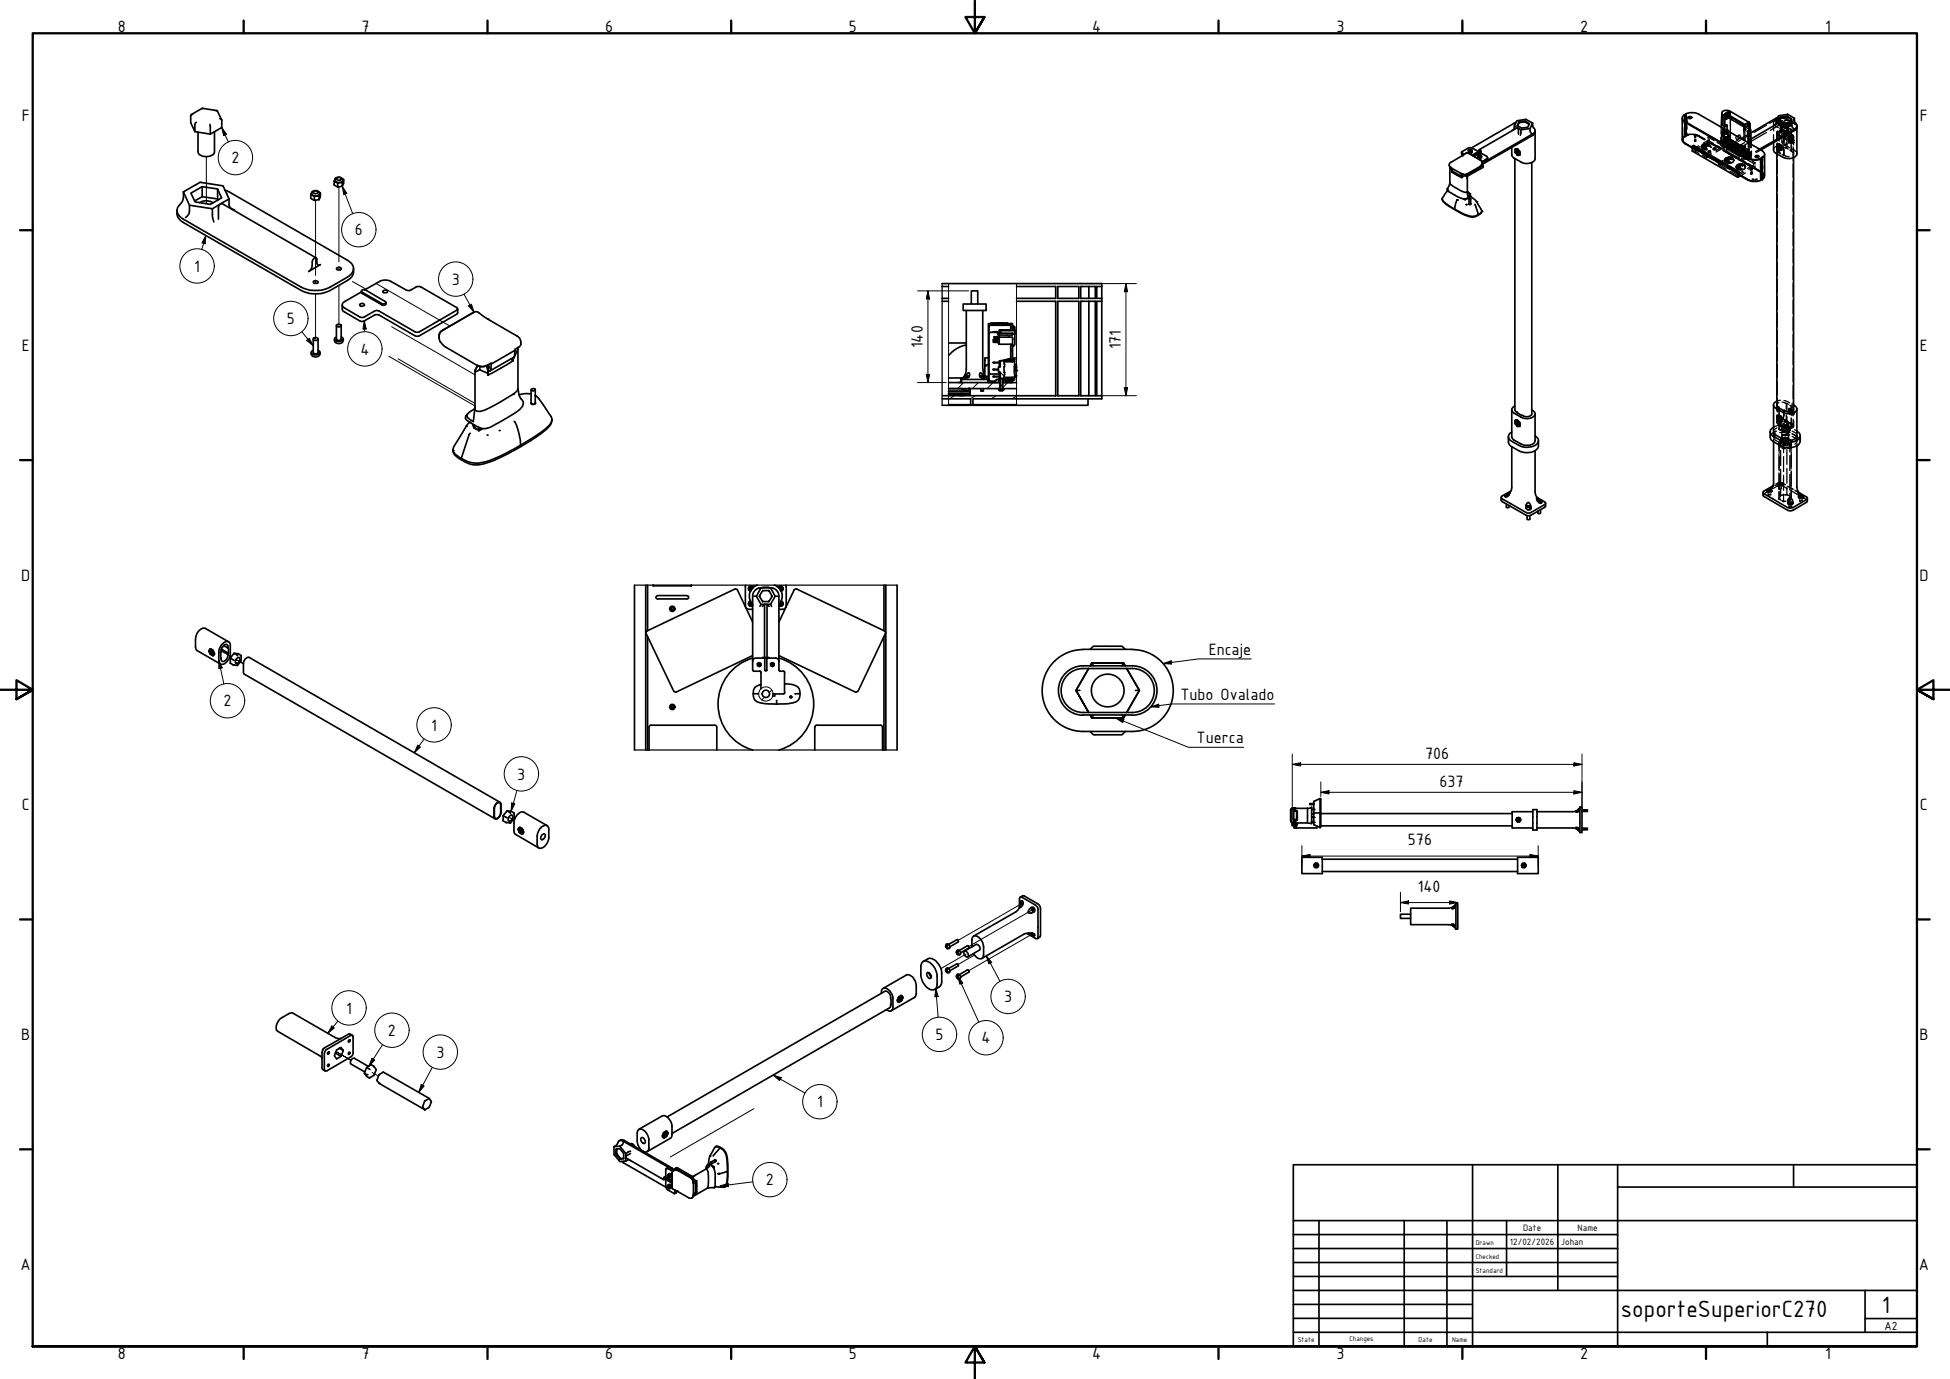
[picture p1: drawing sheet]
<svg xmlns="http://www.w3.org/2000/svg" width="594mm" height="420mm" viewBox="0 0 594 420" stroke-linecap="round" stroke-linejoin="round" font-family="sans-serif">
<defs><g id="words">
<g font-size="7.7">
<text x="493.8" y="401.3">soporteSuperiorC270</text>
<text x="573.3" y="400">1</text>
</g>
<g font-size="5.4">
<text x="35.9" y="9.8">8</text>
<text x="110.2" y="9.8">7</text>
<text x="184.4" y="9.8">6</text>
<text x="258.6" y="9.8">5</text>
<text x="332.7" y="9.8">4</text>
<text x="407.2" y="9.8">3</text>
<text x="481.4" y="9.8">2</text>
<text x="556" y="9.8">1</text>
<text x="6.6" y="36.9">F</text>
<text x="584.9" y="36.9">F</text>
<text x="70.5" y="49.8">2</text>
<text x="108.1" y="71.7">6</text>
<text x="59.1" y="82.8">1</text>
<text x="137.6" y="86.8">3</text>
<text x="87.4" y="98.8">5</text>
<text x="6.6" y="106.9">E</text>
<text x="281.1" y="106.1" transform="rotate(-90 281.1 106.1)">140</text>
<text x="341.4" y="106.5" transform="rotate(-90 341.4 106.5)">171</text>
<text x="584.9" y="106.9">E</text>
<text x="109.8" y="108.1">4</text>
<text x="6.5" y="176.9">D</text>
<text x="584.8" y="176.9">D</text>
<text x="368.2" y="199.5">Encaje</text>
<text x="68.1" y="215.2">2</text>
<text x="359.6" y="213.2">Tubo Ovalado</text>
<text x="131.4" y="222.6">1</text>
<text x="364.6" y="226.4">Tuerca</text>
<text x="434.1" y="231.3">706</text>
<text x="157.6" y="237.5">3</text>
<text x="438.5" y="239.8">637</text>
<text x="6.6" y="246.9">C</text>
<text x="584.9" y="246.9">C</text>
<text x="428.9" y="257.5">576</text>
<text x="431.9" y="271.6">140</text>
<text x="305.9" y="305.4">3</text>
<text x="105.5" y="308.8">1</text>
<text x="6.5" y="316.9">B</text>
<text x="118.2" y="315.6">2</text>
<text x="285" y="316.9">5</text>
<text x="299" y="317.9">4</text>
<text x="584.8" y="316.9">B</text>
<text x="133" y="322.3">3</text>
<text x="248.9" y="337.4">1</text>
<text x="233.3" y="361.2">2</text>
<text x="6.3" y="386.9">A</text>
<text x="584.6" y="386.9">A</text>
<text x="35.9" y="414.1">8</text>
<text x="110.2" y="414.1">7</text>
<text x="184.4" y="414.1">6</text>
<text x="258.6" y="414.1">5</text>
<text x="332.7" y="414.1">4</text>
<text x="407.2" y="414.1">3</text>
<text x="481.4" y="414.1">2</text>
<text x="556" y="414.1">1</text>
</g>
<text font-size="3.9" x="574.1" y="405.1">A2</text>
<g font-size="3">
<text x="464" y="375.1">Date</text>
<text x="480.6" y="375.1">Name</text>
<text x="460" y="379.4">12/02/2026</text>
<text x="475.6" y="379.4">Johan</text>
</g>
<g font-size="2.3">
<text x="449.6" y="379.4">Drawn</text>
<text x="449.6" y="383.6">Checked</text>
<text x="449.6" y="387.9">Standard</text>
<text x="395.4" y="408.8">State</text>
<text x="411.1" y="408.5">Changes</text>
<text x="432.2" y="408.8">Date</text>
<text x="442.4" y="408.8">Name</text>
</g>
</g></defs>
<!-- layer: Hatch (ISO) -->
<g fill="none" stroke="#000" stroke-width=".3">
<path d="M301.6 98.6l.2 .5M305.2 98.6l.3 .5M308.5 99.4l-.6 .3M289.1 116.6h-.1M293.6 116.6l-1.8 1.8M298.1 116.6l-1.9 1.8M301.1 110.5l.2 .4M301.1 104.2l.2 .4M302.5 116.6l-1.8 1.8M303.5 102.8l.3 .2M304 115.6l.6 1M304.1 101.6l-.2 .1"/>
<path d="M304.2 112.9l.5 .5M304.4 100.8l.4 .3M304.7 115.5l-.3 .6M304.7 116.8l.7 1.3M304.7 113.5l1.2 1.1M305.6 118.4l.2 .3M305.7 109.9l.2 .3M305.8 115.5l-.4 .6M306.3 115l.3 .4M306.6 102.1l1.1 .6M306.7 116.1l.3 .5M307 116.6l-1.6 1.6"/>
<path d="M308.5 115.8l-.6 .3M308.5 106.7l-.6 .3M308.5 103.2l.7 .4M308.5 109.5l.6 .7M308.5 115l.6 .7M290.8 120.6l-1.6 .9M297.1 120.6l-1.5 .9M303.5 120.6l-1.6 .9M309.7 120.7l-1.4 .8M232.9 212.4l-.8 .9M235.1 210.3l-.8 .8"/>
</g>
<!-- layer: Tweak Trail (ISO) -->
<g fill="none" stroke="#000" stroke-width=".3">
<path d="M62.9 47.7v14.4M103.3 56.9v22.9M96.1 61v22.9M96.1 85.3v1.1M96.1 89.6v13.7M103.3 81.3v1M103.3 87v12.2M107.4 85.8l4.1 2.3M114.4 86.3l22.7 13.1M119.3 99.5l25.4 14.7M118.5 108.6l26.2 15.1M121.3 109.3l23.4 13.6"/>
<path d="M67.4 198.4l3 1.7M71.9 201l2.3 1.2zM155 249l1.7 .9M311.7 275.1l-19.8 11.4M315 277l-19.9 11.4M294.3 290.7l-7.7 4.4M296.9 291l-5 2.9M314.8 284.4l-19.7 11.4M106.9 323.1l-4.5-2.7 4.5 2.7M113.3 326.7l2 1.2M229.7 337.8l-25.5 14.7"/>
</g>
<!-- layer: Visible (ISO) -->
<g fill="none" stroke="#000" stroke-width=".51">
<path d="M58.7 34.8l-.6 .4v2.2l1.3 2.7 4.7 .8 3.5-2.1v-2.2l-.6-.4M59.8 37.3l-.4 .6v2.2M61.7 33l4.4 .7M61.7 33.1l-.1-.1-3.3 1.9M63.9 37.9l.2 3M65.8 33.8l.4-.1 1.3 2.8M461.3 38.4l-.1 1-.6 .3M461.6 37.7v.1M461.8 37.3l-13.5 7.8M462.1 36.8l2.8-.4 2 1.1-.7 1.7-2.8 .3-2.1-1.1zM462.7 37.2l1.9-.3 1.4 .8-.5 1.1-1.9 .2-1.4-.7zM462.7 37.4h.2"/>
<path d="M462.7 37.2v.2M462.7 37.4l-.4 .9M462.8 37.4l1.8-.3 1.2 .8M463.4 39.5l-.2 1.7M464.6 36.9v.3M466.2 39.2v1l.5 .4M466.9 37.5l.1 1.2a1.23 1.23 0 0 1-.1 2.1l-14.3 8.3M467.7 39.8v8.6a2.46 2.46 0 0 1-3.2 1.4l-.8-.2-2.9-1.8-.2-.5v-2.4M512.5 36v6.8l.8 1 2.3 1.3M513 36.7l19.6 11.5a3.8 3.8 0 0 0 4.5-.5M513.6 34.7h.1a1.32 1.32 0 0 0-1.2 1.2 1.32 1.32 0 0 0 .8 1.4l19.1 11a4.7 4.7 0 0 0 4 .1M513.6 34.7a4.7 4.7 0 0 1 4 .1l7.7 4.5"/>
<path d="M513.6 34.7v.1M514.3 35.8a.57 .57 0 0 0 .5 .3 .57 .57 0 0 0 .5-.3M514.3 35.7a.54 .54 0 0 1 .5-.2 .54 .54 0 0 1 .4 .4 .56 .56 0 0 1-.9-.2zM524.6 34.4l-.2 4.3M525.3 39.7a.42 .42 0 0 0 .4 .4 .42 .42 0 0 0 .5-.4M525.3 39.4l-.3 .3 .1 .9M525.3 38.2v1.7M525.4 38.1h.7a.35 .35 0 0 1-.4 .3 .35 .35 0 0 1-.3-.3zM526 34.6l5.6 3.4 1.2-.7M526 34.9v-.3l1.2-.6 5.6 3.3M526.2 39.4l.3 .3-.1 .9M526.2 38.2v1.7"/>
<path d="M526.5 40l10.2 5.8a1.27 1.27 0 0 1 .9 1.1 1.27 1.27 0 0 1-.7 1.3M526.9 33.8a1.47 1.47 0 0 0-2.3 .7l.5 .6 5.4 3.1a1.85 1.85 0 0 0 2.6-.4l-.3-.5M526.9 33.8l-1.4 .8 5.9 3.5 1.4-.8M526.9 33.8v.3M533.1 37.8l.1 1.2-.8 1.2M533.1 39.2l.2 .3-.1 .5M533.2 40l-.8 .2M533.2 40l.1 3.9M533.3 39.6l.2 4.4M541.1 36.9v.9l-.7 .4M541.3 36.2h.1M541.6 35.8l-8.2 4.7"/>
<path d="M541.8 35.3l2.8-.5 2.1 1.2-.8 1.6-2.8 .5-2-1.2zM542.4 39.3v-1.3l-.5-.6-8.4 4.9M542.5 35.7l1.9-.3 1.3 .8-.4 1.1-1.9 .3-1.4-.9zM542.5 36l-.4 .8M542.5 35.7v.3M542.5 35.9l1.9-.2 1.1 .7M542.7 35.9l-.2 .1M543.1 38.1l-.2 1.6M544.4 35.4l-.1 .3M545.9 37.6v.8l.5 .8M546.7 36l.1 1.2a1.25 1.25 0 0 1-.1 2.1l-10.6 6.1M547.4 38.7l-.7 1-10.3 6"/>
<path d="M547.4 38.3v8.5a2.62 2.62 0 0 1-3.5 1.4l-3.3-1.9-.3-.4v-2.5M55.9 58.5l5.1-3 6.9 1.1 1.9 4-5.1 3-7-1.1zM58.2 58.8l3.4-1.9 4.7 .7 1.2 2.7-3.4 2-4.7-.8zM61.6 56.9v3l4.7 .7v-3M61.6 59.9l-2.4 1.4M65.3 40.1v6.2a2.49 2.49 0 0 1-3.1 1.4l-.6-.2a1.42 1.42 0 0 1-1.3-1.2v-6.1M68.6 58l1.3 .5 36 20.8a2.71 2.71 0 0 1 1.8 2.6 2.71 2.71 0 0 1-1.8 2.5l-5.3 3.1a10 10 0 0 1-8.8 0l-36-20.8a2.72 2.72 0 0 1-1.9-2.3 2.72 2.72 0 0 1 1.4-2.6l.6-1.5v-1.8M69.2 59h-.1M94.7 59.2l1.1 .7M95.1 58.5a1.25 1.25 0 0 1 1.4-.5 1.25 1.25 0 0 1 .8 1.3l-.3 .2a1.39 1.39 0 0 1-2.1-.5zM95.2 58.3l-.5 .9v1.2l1.1 .7M95.5 58.3l.6-.2 .8 .4a.71 .71 0 0 1-.8 .6 .71 .71 0 0 1-.6-.8z"/>
<path d="M95.8 59.9l1.4-.3v1.2l-1.4 .3zM97.3 58.6l.3 .2v1.2l-.4 .8M97.6 58.8l-.4 .8M101.8 55.2l1.1 .5M102.3 54.3l-.5 .9v1.2l1.1 .6M102.4 54.1a1.18 1.18 0 0 1 1.4-.1 1.18 1.18 0 0 1 .6 1.2 1.58 1.58 0 0 1-2.4-.3zM102.6 54.3l.3-.2a.68 .68 0 0 1 1 .6l-.5 .2-.7-.1-.2-.3zM102.9 55.7l1.4-.2v1.2l-1.4 .3zM104.4 54.5l.3 .2v1.2l-.4 .8M104.7 54.7l-.4 .8M441 58.1l-1.5 2.1a1.21 1.21 0 0 0 .7 1.6l3 1.9 .3-1.7 .5-1.2M441.7 55.9a10.2 10.2 0 0 0 5 2.7l.3-.1"/>
<path d="M441.7 55.8l-.8 1.8a.86 .86 0 0 0 .9 1.1l2.8 1.5a2.25 2.25 0 0 0 3.3-.7l-.3-.7M442 49.4a.89 .89 0 0 0-.5 1 .89 .89 0 0 0 .7 .7v.1M442.3 52v.4M442.3 52.4l3.1 1.7a1.13 1.13 0 0 1 1.6-.3M442.3 52v.4v-.4M442.3 52.4l-.6-1.6v5.1M442.7 52.2l-.4 .2M445.1 52.9l.5 .2M445.3 46.4v.5l.5 .4M445.3 53.8l-2.9-1.7-.2-.9 2.9 1.7 .3 .9M445.4 53.3h.1M445.5 53v.5"/>
<path d="M445.6 53.1l.6 .2 .6-.2M445.6 53.1h1.2M445.6 53.1l-.2 1M446.4 53.3v.2M446.7 53.1l.3 .7M447 53.8v4.7M447 58.3a.79 .79 0 0 1 .8 .7 .79 .79 0 0 1-.6 .9l-.2-1.4M447.2 46.6l4.1 2.3 .2 .8 1.6-.9 .1-.8M447.2 46.6l-.4-.1-4.8 3M447.2 46.6l.2 .1M447.4 45.8l.1 .9zM447.5 45.8h-.1"/>
<path d="M447.5 46.1l.6 .1M447.7 45.6l.5 .1-.3 .1zM447.7 45.6l-.2 .1a.41 .41 0 0 0 .5 .5 .41 .41 0 0 0 .3-.6h-.1M447.7 45.6v.3l.5-.1v-.2M447.9 59.8l1.6 1.1 1.8 3a1.05 1.05 0 0 1-.9 1.4l-1.3 .6h-1.1l-2.4-.8-2.4-1.4M448.3 45.6l.2 .9-.4 .2M448.5 46l-.4 .2v.5h-.6M450.2 47.4l.1 .8zM450.3 47.8l.6 .1M450.3 47.3l-.1 .1M450.5 46.2l-2.1-1.1-.7-.1-2.4 1.3 .9 .7M450.5 47.3a.32 .32 0 0 0 .3 .2 .32 .32 0 0 0 .3-.2"/>
<path d="M450.5 47.2l-.2 .1a.44 .44 0 0 0 .5 .5 .44 .44 0 0 0 .4-.5l-.2-.1M450.6 46.2l.1-.6h.2l.3 1.1M450.8 46.5v-.2l-.5-.1-1.8 1.1M450.8 46.5l-1.9 1M450.8 46.5l2.3 1.2 .1 .3-1.7 1.3M450.8 46.3v.4l-1.7 .9M451 48.8a1.18 1.18 0 0 1-.3 2l-3.9 2.3M451.2 47.3l.2 .8-.5 .3M451.4 47.6l-.5 .3v.5l-.6-.2M451.4 50l.5 .3-.2 .2-4.3 2.6h-.6M451.9 50.3l-.2 .7-4.7 2.6v1M461.5 48.3v76.6l.8 .9"/>
<path d="M461.6 45.8l.6-.2 .6 .7v.9h-.6l-.6-.7v-1.1h.8l.7 .9-.1 1-.8-.1M461.7 45.8h.5l.5 .6v.6h-.5l-.5-.5zM462.2 45.8v.4l.5 .6M462.2 46.2l-.5 .3M462.3 46l.4 .5M462.6 40.9v-1.6l-.4-.3-11.5 6.6M462.6 46.8l-.4 .2M466.7 49.5v76.6a1.9 1.9 0 0 1-2.9 .4l-1.5-.9M467.7 40.2l-.3 .7-.5 .4-14.7 8.4-.7 .2M515.6 44.6l.4-.3 13.8 8-.4 .3-13.8-8v1.4l13.8 8 .9-.4M524.6 41.1l.1 .2M524.7 41l-.1 .3a1.69 1.69 0 0 0 1.9 .5l.3-.5"/>
<path d="M525 40.2v1.1a.86 .86 0 0 0 .7 .5 .86 .86 0 0 0 .8-.5v-1.1M525 40.7l-.2 .2a1.02 1.02 0 0 0 1.4 1l.6-.4-.3-.4M525.3 40.5h.9M526.9 41.5l-.1 .1M529.4 52.6v1.4M532.4 40.2l.2 3.3M532.7 40.2l.1 3.4M534.8 47.6a.57 .57 0 0 0 .5 .3 .57 .57 0 0 0 .5-.3M534.8 47.5a.51 .51 0 0 1 .5-.2 .51 .51 0 0 1 .4 .4 .53 .53 0 0 1-.5 .3 .53 .53 0 0 1-.4-.5zM536.4 48.4v6.5a5 5 0 0 1-4-.1l-2.6-1.5v-1M536.4 48.6v.1M536.4 53.8v.1"/>
<path d="M536.4 53.2v.1M536.4 52.9h.1M536.4 52.6h.1M536.4 52.2v.1M536.4 51.9v.1M536.4 51.5v.1M536.4 50.9v.1M536.4 50.6v.1M536.4 50.3h.1M536.4 50h.1M536.4 49.6v.1M536.4 49.3h.1"/>
<path d="M536.4 54.1v.2M536.4 54.5v.1M536.4 53.6h.1M536.4 51.3h.1M536.4 49h.1M536.6 53.7h.1M536.6 53.3h.1M536.6 53h.1M536.6 52.7h.1M536.6 52.4h.1M536.6 51h.1M536.6 50.7h.1"/>
<path d="M536.6 50.4h.1M536.6 50.1h.1M536.6 49.1h.1M536.6 48.7h.1M536.6 52h.1M536.6 51.7h.1M536.6 51.4h.1M536.6 49.8h.1M536.6 49.4h.1M536.6 54h.1M536.6 54.3h.1M536.8 53.4h.1"/>
<path d="M536.8 53.1h.1M536.8 52.7h.1M536.8 52.4h.1M536.8 52.1h.1M536.8 51.8h.1M536.8 51.5h.1M536.8 51.2h.1M536.8 50.8h.1M536.8 50.5h.1M536.8 50.1h.1M536.8 49.8h.1M536.8 49.5h.1"/>
<path d="M536.8 49.2h.1M536.8 48.9h.1M536.8 48.6h.1M536.8 53.8h.1M536.8 54.1h.1M536.8 54.4h.1M536.8 48.1v6.6M536.9 48.2l-.5 .2M536.9 54.7l-.5 .1M536.9 48.2v6.5M537.6 47v6.6l-.1 .5-.6 .6M541.3 44.2l.7-.1 .6 .8v.7l-.6 .1-.7-.8 .2-1h.7l.7 .9v.9h-.9"/>
<path d="M541.3 46.8v76.7l.7 .8M541.9 44.7l.5 .6-.4 .3 .4-.1v-.6l-.4-.6h-.5v.6l.5 .7M541.9 44.3v.4l-.4 .2M542.1 44.5l.3 .5M546.4 48v76.6a1.84 1.84 0 0 1-2.8 .4l-1.6-.8M53.9 64.2a3.3 3.3 0 0 0 1.9 3.5l36 20.8a10 10 0 0 0 8.8 0l5.3-3.1a3.3 3.3 0 0 0 1.8-3.6M57.7 62.5a3.7 3.7 0 0 1-.8 3.5l-.4 .3M60.8 61.8a3.7 3.7 0 0 1 4.1 0M64.7 63.6v2.2l.5 1.8M66.3 60.6l.1 .3M66.5 66.8v-3.4l.2-.7a.78 .78 0 0 1 1.1-.6l28.5 16.5M69.8 60.6v1.9a1.83 1.83 0 0 0 1.7 1.5"/>
<path d="M95.6 78.8l.5-.3 .4 .2 .1 1.7a.63 .63 0 0 0 1 .2l-3.6 2.1 .9-1 .2-.8a2.19 2.19 0 0 1 .5-2.1zM439.4 60.6a2.41 2.41 0 0 0 1.5 1.9l5.2 2.9a3.9 3.9 0 0 0 5.3-.8v-.3M445.8 60.6l.5 .3M446.2 60.6l.2 .3M446.8 60.5l-.1 .2-.3-.1M447 60.4l-.1 .2M447.5 62.1a.25 .25 0 0 0 .3 .2 .25 .25 0 0 0 .3-.2M447.5 60.6l.2 1.7 .4-.1v-1.6M449.3 62.3l1.1 3M95.5 85.7l.6-.2 .7 .2 .1 .4-.5 .2a.68 .68 0 0 1-1-.4zM102.5 99.1l.4-.3a.78 .78 0 0 1 1 .4l-.6 .4a.61 .61 0 0 1-.8-.5zM102.5 99.2v4.1l.6 .4 .6-.1 .2-.3v-4.1"/>
<path d="M102.6 81.6l.3-.1a.69 .69 0 0 1 1 .5l-.5 .3-.7-.1-.2-.4zM104.3 92.9v1.2l.3 .7 5 3 1.1 .1 3.4-1.9 1.1-.1 11.2 6.4 .7 .2 .7-.2 11.3-6.6 .3-.3v-1.3M109.5 92.8l.5-.3a.81 .81 0 0 1 1.1 .4l-.4 .3a.79 .79 0 0 1-1.2-.4zM110.1 88.7v.6l6.5 3.7a.74 .74 0 0 0 1-.8M110.2 88.5l.5-.3 .7 .2 5.9 3.5 .3 .3-.4 .4-.9-.1-6-3.5zM111.1 88.3l5-2.8 1.2-.2 1.3 .2 5.5 3h.7l2.3-1.2h.8l11.2 6.4 .3 .4-.3 .4-11.3 6.6-.7 .2-.7-.2-11.2-6.4-1.1 .1-3.8 2-.7-.2-4.6-2.7a1.06 1.06 0 0 1-.7-1 1.06 1.06 0 0 1 .7-1l5.1-3M116.8 88.6l.6-.2 .7 .4a.81 .81 0 0 1-.7 .4 .81 .81 0 0 1-.8-.4zM144.4 95.1l-10.1 5.8-.4 .7-.2 1.3M144.4 95.1l1.1-.1 3.2 2.3 8.8 5.1M144.4 95.1l-.3 .2M287 86.4h48.7v35.1h-39.3v1.8M287 87.3h2"/>
<path d="M287 91.8h2M287 90.9h2M293.4 92.6h7v2h-7zM294.4 94.6v17.9l-.4 1.7-1.1 1.4M295.9 92.6v-4h2v4M299.4 94.6v17.9M301.8 99.1l-.5 .4v16.1l.5 .5M301.8 99.1h6.1v-.5h-3v-.2h-.5v.2v-.2h-.4v.2h-2.9v18h3.6v-.5h-.4v-.5h-.5l-.7 .5h-1.3M304 98.4v.2M304 98.4h-2.1v.2M304.9 98.6v-.2h2.1v.2M307.9 98.6h.6v1.9h-.6z"/>
<path d="M308.5 99.4h.2M308.7 99.4l.4 .3v.3h-.3M309.7 91.8h11.9v28.8h-34.6M309.7 87.3h11.9v3.6h-11.9M322.3 91.8h6.4v28.8h-6.4zM322.3 87.3h6.4v3.6h-6.4zM329.2 91.8h4.5v28.8h-4.5zM329.2 87.3h4.5v3.6h-4.5zM331.7 87.3v3.6M331.7 91.8v28.8M335.7 91.8h-1.6v28.8h1.6M335.7 87.3h-1.6v3.6h1.6"/>
<path d="M94.8 107.4a1.33 1.33 0 0 0 1.3 1.4 1.33 1.33 0 0 0 1.4-1.4M95.4 106.7l-.3 .2a.6 .6 0 0 0 .1 1l1.4 .2a.84 .84 0 0 0 .9-.9l-.6-.5M95.4 103.1l.3-.1a.77 .77 0 0 1 1.2 .4l-.4 .3h-.7l-.3-.2zM95.4 103.3v4.1a.81 .81 0 0 0 .8 .4 .81 .81 0 0 0 .7-.4v-4.1M101.9 103.3a1.33 1.33 0 0 0 1.4 1.4 1.33 1.33 0 0 0 1.3-1.4M102.5 102.7l-.6 .4a1.36 1.36 0 0 0 2.2 .8 .61 .61 0 0 0 .2-1.1l-.4-.1M134.9 100.6a2.67 2.67 0 0 0 0 4.4l.8 .7 9.6 5.6M145.3 111.3l1.3 .4 1.9-.4M145.3 111.3l1.6 .4 1.6-.4M145.6 111.5l-.8 1.2-.1 .4v11.9a3.5 3.5 0 0 0 3.4-.2 55.3 55.3 0 0 0 9.4-5.7l.3-.6M145.7 111.5l-.7 .7-.3 1M146.1 112.6l-1.4 .7"/>
<path d="M146.1 112.6l2.4 1.1 .2 .6M146.2 111.7l-.1 .9M148.1 111.5l.4 .7 .2 2M148.7 111.2l.2 .3a.6 .6 0 0 1 .1 .6 .6 .6 0 0 1-.5 .4M148.7 114.3l7.6-4.4 1.5-4v12.6M148.7 111.4v2.9v-2.9M149 111.9l-.5 .3M149.2 113.1l7.3-4.2 .2-.4 .2-1.8-7.2 4.2-.2 1.5a.7 .7 0 0 1-.8 .7M149.7 110.9v-.3l-1.2 .7M156.3 109v.9l-.7-.4M157.6 102.4a2.13 2.13 0 0 1 .5 3.4l-1.2 .6v.3M157.8 118.5a5.7 5.7 0 0 0 1.5 3.8v1.3l-.6 .8a42.1 42.1 0 0 1-10.7 6.2h-.4a10.1 10.1 0 0 1-5.8-3.1v-.4l.6-.9"/>
<path d="M161.8 118.7v4l.6 .4 .7-.4v-4M162 118.5h.9l.2 .4-.8 .2-.4-.2zM289 116.6h15.7v1.8h-15.7h4.2l.2 .4 .8-.1M289 115.2h4.4M289 104.5h5.4M292.7 119.9v.2M292.7 115.2v1.3l-.5 .1M292.9 116.6v-1h8v1M293.4 119.9v.2M293.9 114.9l-.1 .1M293.9 115v.2M294.1 114.6l.5-.6a.41 .41 0 0 1 .4-.4 .41 .41 0 0 1 .4 .4 1.04 1.04 0 0 1-.4 1 1.04 1.04 0 0 1-1.2 0"/>
<path d="M294.2 118.4v.8h.8v-.8M294.2 119.2h-5.2h6.5v.7M294.4 105.1a9.2 9.2 0 0 0-5.4 3.2M295 114.6h.1M295 114.6h-.3v.4h-.2v-.4h-.3l-.3 .4M295 114.6l.3 .2M295 119.2h.5M295 118.4h.5v.8M295 118.4h.5M295.1 118.4l.4 .8v.7h-6.5h6.5M295.5 118.4h-.4h.4v1.7h-6.5h3.3M295.5 118.4v.8"/>
<path d="M295.5 119.9v.2h-1.7M298.8 114.6l-.3 .2M298.8 114.6h.1M298.8 118.4v.8h.8v-.8M298.9 114.6h.2v.4h.2v-.4a.48 .48 0 0 1 .7 .5 .98 .98 0 0 1-1.3-.2 .98 .98 0 0 1 .1-1.3l.9 1M299.5 112.5l.4 1.7 1.1 1.4M300 114.9v.3M300 111.1v3.6M300 111.1h.2M300.1 114.7h1M300.2 109.7h-.2v1.4M301.1 111.1l-1.1 .5"/>
<path d="M301.1 109.1h-1.1v.6M301.3 113.5l.5 .5M301.8 101.3l-.5 .4M301.8 101.3h1.9l.5 1M301.8 114h2.7M302.6 101.1v.1M302.6 101.2l.1 .1M302.6 101.1h1.2M302.7 101.1h-.1M302.8 102.8h1.6v.2h-1.6zM302.9 114.7l-.4 .1h2M302.9 110.4l-.4 .1h2"/>
<path d="M302.9 112.5v.2M303 103.9l.6 .2M303 103.9v-.2l1-.1v.4l-.4 .1M303.8 115.6l-.7 .5M303.8 101.1h.1M303.8 101.1l.6 .9M303.9 101.3h.5M304.2 112.5l-1.7 .1 1.7 .1M304.2 118.4v.3l.5 .3M304.2 103l-.2 .4h-1.4v.8l1.4 .1 .4 .5M304.2 102.3h.1M304.3 118.4l.3 .6"/>
<path d="M304.4 102.1v.2h-.2M304.4 115.4h.3v.7h-.3zM304.4 115.4l-.1 .2M304.4 102.1h.1M304.4 102.1h4.1v-.3h.6l.1 3.2-.7 .4v-2.7h-4.1zM304.4 100.5h4.1v-.5h.3l.4 .7-4.4 .1v.7h-.4zM304.4 103v1.9h3.5M304.4 102.6h-1.6v.2M304.4 101.5v.6M304.4 102.7v.1M304.5 113.4v1.8M304.5 114.7l-1.6 .1"/>
<path d="M304.5 110.4l-1.6 .1M304.5 115.1l.1 .1M304.5 110v1.8M304.5 109.9l3.8-.2v.5h-2.4v.7h.2v.8h-.2l.2 2.6h-.2v.7h2.4v.5l-3.8-.2 .2-1.9h-.5v-1.6h.5zM304.5 110.3v1.5M304.6 110l-.1 .1M304.7 119v-.4h.7v.4M304.8 101.5h3.7v.3M304.9 118.6v.4h-.2M304.9 119h.3M305.1 115.3l.5 .1M305.2 118.6v.4h.2"/>
<path d="M305.4 115.4h.4v.7h-.4zM305.8 115.4v.2M305.8 118.6l-.3 .4M305.8 115.6h.6v.5h1.5v.5h-2.5v-.5h.4zM305.8 118.6l-.4 .4M305.8 118.6v-.2h-.4v-3h-.7v3h-.3v.5l.3 .1M305.8 115.5l.6 .1M305.8 118.4v.2M305.9 115.3l1.5 .4M306.4 115.6l.1 .5M306.5 115.6l.9 .3 .5-.2M307 115.4h.3"/>
<path d="M307 115.4h.1M307.3 109.8h-.3M307.4 109.5l-1.5 .4M307.4 115.6h.1M307.4 109.6h.1M307.5 109.5l.4 .1M307.9 115.5h.4v-.2h.2v1.3h-.6zM307.9 104.9h.6v5h-.2v-.3h-.4zM307.9 109.5l-.5-.2-2.3 .6M307.9 109.6v.1M307.9 115.5l-.4 .2M308.3 115h.2"/>
<path d="M308.3 110.2h.2M308.5 109.5h.6v.7h-.6zM308.5 115h.6v.7h-.6zM308.5 115.9h.2M308.5 109.1h1.2M309 100.2l.1 .1M309 115.7l-.3 .2M309.1 111.7h.1M309.1 113.5h.1M309.1 110.2v1.4M309.1 113.6v1.4M309.1 111.6v2"/>
<path d="M309.1 111l.6 2.3M309.2 100.7v1.2M309.2 111.1h.5M309.2 111.4l.2 .8M309.3 111.5h.4v.6h-.3M309.4 112.3h.3M309.4 112.6h.3M309.6 112.9l.1 .1M309.7 114l-.6 .2M309.7 116.6h-4.3v1.8h4.3M309.7 114.4l-.5 .3h.5M142 129.9l-3.6 6a1.9 1.9 0 0 0 .9 3l1.2 .8"/>
<path d="M143.1 128.6l-1.1 1.2M143.3 132l-.4 .4-2.4 7.3M144 129.3l.5 1.2M144.3 129.5l.3 .7a.88 .88 0 0 0 1.1 .7l.2-.7M144.5 129.5l.2 .7a.72 .72 0 0 0 1.2 .3v-.3M144.7 123.9l-.5 4.5-.9-.5a1.22 1.22 0 0 1-.9-1.7l2.3-1.7M146.2 130.4v.6l-.4 .3M147.1 130.6l-1.2 .6M156.7 128.4a15.9 15.9 0 0 1 1.9 7.2 40.4 40.4 0 0 1-12 5.3 8 8 0 0 1-6.1-1.2M161.8 122.6l-.1 .4 .5 .2a.68 .68 0 0 0 1-.4l-.1-.2M161.8 120.1l-1.8-.2-1.9 .4M163.1 120.6h.1"/>
<path d="M163.1 120.5l.1 .1M163.2 120.6a36.1 36.1 0 0 1 4.9 7l-.3 1.3-1.6 1.8-2.8 2-4.8 2.9M168.1 127.8v.2a3.4 3.4 0 0 1-1.4 2.6 68.5 68.5 0 0 1-18.7 10.5 7.6 7.6 0 0 1-7.3-.9l-2.1-1.5-.6-.9v-.8M287 121.5h8.7v1.8M289 123.3h7.4M292.3 120.2l.2 .4M292.3 120.2v-.1h1.5v.1M293 120.6v-.4h.2v.4M293.8 120.2l-.2 .4M296.4 123.3h13.3M331.5 121.5v2h-44.5M459.5 133v1.9l.3 .5 .4 .5 2.5 1.4a4.8 4.8 0 0 0 5.8-.8l.2-2.2"/>
<path d="M460.6 124.9v8.4l.7 .8 2.1 1.2a3.3 3.3 0 0 0 4.2-.8l.1-8.4M460.6 136.1v12.5l-.2 .7-.5 .7M460.6 131.6a1.51 1.51 0 0 0-1.1 1.4 1.51 1.51 0 0 0 1.1 1.5l2.1 1.2a4.8 4.8 0 0 0 5.9-.9l.1-.6-.2-.6-.8-.8M461.5 123.7a1.13 1.13 0 0 0-.9 1 1.13 1.13 0 0 0 .7 1.2l2.1 1.2a3.2 3.2 0 0 0 4.3-.9l-.1-.5-.9-.8M461.6 128.4l.7-.1a1.31 1.31 0 0 1 .5 1.5h-.6l-.6-.6 .1-1.2 .7 .1 .7 .8-.1 1-.8-.1M461.7 128.4h.5l.5 .6v.6h-.5l-.5-.5zM462.2 128.4v.4l.5 .6M462.2 128.8l-.5 .3M462.3 128.6l.4 .5M462.6 129.5l-.4 .1M467.7 137.3v12.8l.2 .9 .6 .7M539.3 131.6l.1 2.1 .9 .9"/>
<path d="M540.3 134.6v12.8l-.6 1.2M540.3 123.4v8.3l.7 .9 2.2 1.2a3.4 3.4 0 0 0 4.2-.8v-8.4M540.3 130.2a1.47 1.47 0 0 0-1 1.4 1.47 1.47 0 0 0 1 1.3l2.2 1.3a4.8 4.8 0 0 0 5.8-.9l.1-.6-.1-.6-.9-.7M541.3 126.9l.7-.2 .6 .9-.1 .7-.6-.1a1.32 1.32 0 0 1-.5-1.6l.8-.1 .7 1-.2 .9-.7-.1M541.3 122.2a1.12 1.12 0 0 0-1 1 1.12 1.12 0 0 0 .7 1.2l2.2 1.2a3.2 3.2 0 0 0 4.2-.8l-.2-.8-.8-.6M541.5 127l.5-.1 .4 .6v.6l-.4 .1-.5-.6zM541.9 126.9v.5l.5 .5-.4 .3M541.9 127.4l-.4 .2M542.1 127.1l.3 .6M547.4 135.8v12.8l.2 .6 .7 1.1M548.4 132.8v1.6a2.97 2.97 0 0 1-3.1 2l-2-.2-3-1.6M457.3 151.6v.8l.3 .4 7.8 4.3h.8l4.5-2.6 .2-1.2"/>
<path d="M458.5 151v.2M458.5 151l.2 .4M458.9 150.6l.3-.1 .1 .3M458.9 153.5v1a.41 .41 0 0 0 .4 .2 .41 .41 0 0 0 .4-.2v-.5M459 150.5l.8 .1M459.2 150.7l-.4-.1-.3 .4M459.3 150.8h-.3l.2 .1M459.3 150.8l.3 .2M459.4 150.5l.7-.6-.1 .4a1.2 1.2 0 0 1-1.4 1.1l-.1-.4M459.4 150.7l.3 .2M459.5 150.7l.2-.1-.3 .3M459.5 150.5l-.2 .2"/>
<path d="M460.3 149.6l-2.7 1.5-.3 .5 .2 .3 7.6 4.4h1.1l4.7-2.8-.2-.5-2.3-1.4M464.9 154.7h.1M464.9 154.7v.2M465.3 153.3l.1-.1a.77 .77 0 0 1 .9 .8 .84 .84 0 0 1-.6 1.3 .84 .84 0 0 1-.8-1.2zM465.3 154.3l.2-.1 .1 .3M465.3 157.1v1.1l.2 .1 .6-.1v-1.1M465.3 154.2h.8l.3 .5M465.5 154.4l-.4-.1-.2 .4M465.6 154.5h-.3h.2M465.6 154.5h.2M465.8 154.5l.3 .5h.2l-.2-.1M465.8 154.4l.5 .6"/>
<path d="M465.9 154.3l-.1 .2M465.9 154.2l-.3 .1M466.4 154.7l-.3 .5-.7 .1M466.4 154.7l.1 .1M468.3 152.5h.5M468.5 152.4l.3-.1 .1 .3M468.6 152.3a.7 .7 0 0 1 1 .5M468.9 152.6h-.3l.2-.1v.2M468.9 152.6l.2 .1M469.1 152.3l-.9-.7a1.24 1.24 0 0 0 1.4 1.6v-.4M469.1 152.7l.3 .5 .1-.1-.2-.1M469.1 152.5l.4 .6"/>
<path d="M469.1 152.4h.1M469.1 152.3l-.2 .1M469.2 152.4l-.1 .3M469.3 155.3v1a.46 .46 0 0 1-.4 .2 .46 .46 0 0 1-.4-.2v-.6M469.6 152.8l.1 .2M469.6 152.8l-.2 .5M537.1 150l.2 1.2 7.3 4.3 .8 .2 .8-.2 4.3-2.5 .1-1.2M538.4 149.4l1.5-1-.2 .5a.96 .96 0 0 1-1.3 .9zM539.3 149.5l-.6 .1 .2 .3M539.5 149.3h-.7l-.5 .4M540.1 148.1l-2.8 1.6-.2 .5 7.5 4.5 .8 .2 .8-.2 4.4-2.7-.1-.5-2.4-1.3M544.6 153.3a1.07 1.07 0 0 1 1.6 0"/>
<path d="M544.9 151.9a.57 .57 0 0 1 .7-.3 .57 .57 0 0 1 .4 .7 .89 .89 0 0 1 .2 1 .89 .89 0 0 1-.9 .5 1.17 1.17 0 0 1-.4-1.9zM545 153.3a.41 .41 0 0 1 .4-.2 .41 .41 0 0 1 .4 .4l-.5 .1zM547.9 150a2.36 2.36 0 0 1 1.5 1.7 1.24 1.24 0 0 1-1.5-1.7zM548.1 151.2a.97 .97 0 0 1 1.4 .3M548.3 151.4h.7v.3h-.3M193.3 178.3v50.2M196.7 178.3v50.2M197.3 178.3v13.8M198.9 178.3l.3 .2M199 178.3v.2M199.2 178.5h11.2M210.6 178.3l-.2 .2"/>
<path d="M227.2 178.3l-.1 6.6 .7 .7 1.5 .1M228.1 179.4h.6l.2 .3M228.1 179.2h.6v-.3h.2v.3h.3M228.1 179.4l.6 .7M228.1 179.2v.2M229.1 179.4h-.2v.3M229.5 179a.73 .73 0 0 0-.8-.4 .73 .73 0 0 0-.6 .6M229.5 179a.8 .8 0 0 0-1.4-.1 .8 .8 0 0 0 .6 1.2M230.7 178.3a3.6 3.6 0 0 0-1.5 5.8h-.3v.2h-.2v-.2h-.6M231.8 179.1l-1.4 2.6 1.4 2.4h3l1.4-2.4-1.4-2.6M232.2 179.1l.2-.2h1.8l.2 .2M232.3 179.9l.1 .2"/>
<path d="M234.3 179.9l-.1 .2M235.9 178.3a3.6 3.6 0 0 1 1.5 5.8h.3v.2h.2v-.2h.6M237.1 179a.8 .8 0 0 1 1.4-.1 .8 .8 0 0 1-.6 1.2M237.1 179a.73 .73 0 0 1 .8-.4 .73 .73 0 0 1 .6 .6M237.4 179.2h.3v-.3h.2v.3h.6M237.6 179.4l.1 .3M238.5 179.4l-.6 .7M238.5 179.2v.2M238.5 179.4h-.6l-.2 .3M239.4 178.3l.1 6.6-.7 .7-1.5 .1M241.9 179.8l.4-.3h.4l26.8 12.8 .3 .3v.5M241.9 179.7l-4.6 9.8"/>
<path d="M269.3 178.3v13.8M269.9 178.3v50.2M273.3 178.3v50.2M63.7 198.4l.4-.7 .8 .4 .4 1.3-.3 .4-.4-.1M63.8 198.5l.5-.3 .2 .8M64 197.9l.8 .5 .3 .8-.3 .5-.8-.4-.3-.8zM64.1 198.1l.5 .3 .4 .7-.4 .4-.5-.3-.3-.7zM64.5 198.4l.3 .5M64.5 199l.4 .2M64.5 199l-.4 .2M67.4 198l2.1 1.2a2 2 0 0 1-1.7 2.3l-.4-.2-.2-.9M67.4 197.8l2.2 1.3"/>
<path d="M67.5 196.4a1.67 1.67 0 0 1 2.4-.6l.3 .6v2.8a3.3 3.3 0 0 1-3 3.2l-.5-.9v-3.1zM67.8 197.2l-.2 .2M68.1 196.7l1.4 .8a.82 .82 0 0 0-.5-1.1 .82 .82 0 0 0-1.1 .5l-.5 1.1v2.4M69.5 197.5v1.7M69.7 195.6l-7.1-4.1a2.44 2.44 0 0 0-2.8 2l-.2 1.2 .2 3.2 7.4 4.5M71.3 199.1a2.5 2.5 0 0 1 2.2 .6l-.1 .2M72.4 199.8l-1.1-.7-1.1 1.4M73.5 199.8v1.5l-1.2 1.4M196.8 193l8.4 17.5 .4 .3h.4M197.3 194v34.5M199.9 181.8l.4-.3h9a.48 .48 0 0 1 .5 .5 .48 .48 0 0 1-.5 .5h-9a.48 .48 0 0 1-.4-.7zM204.3 185.5h.1"/>
<path d="M204.5 185h.5l.3 .5-.3 .4h-.5l-.2-.4zM204.6 185.9h.1M204.6 185.1h.1M205 185.1h.1M205.1 185.9h-.1M205.3 185.5h.1M228.1 183.8a.73 .73 0 0 0 .4 .8 .73 .73 0 0 0 .8-.2M228.7 183.2a.8 .8 0 0 0-.6 1.1 .8 .8 0 0 0 1.2 .3M228.7 183.2l-.6 .6M228.9 183.6l-.2 .2h-.6M228.9 183.6l.2 .2M229.3 189.5l-4.6-9.7-.6-.4-27 12.9-.3 .3v.5"/>
<path d="M229.3 199.7l-23.3 11.2M229.7 181.7h.7M231.3 181.7h.3M231.8 184.1l-.3 .7M232.3 184.8l.6-.7v16.2M232.3 183.3l-1-1.6 1-1.8h2l1 1.8-1 1.6M232.3 183.3h2M232.4 183.1l-.1 .2M234.2 183.1l.1 .2M234.3 184.8l-.6-.7v16.2M234.8 184.1l.3 .7M235 181.7h.3"/>
<path d="M236.2 181.7h.7M237.3 199.7l23.3 11.2M237.7 183.6l-.1 .2M237.7 183.6l.2 .2h.6M238.5 183.8l-.6-.6a.79 .79 0 0 1 .6 1.1 .79 .79 0 0 1-1.2 .3M238.5 183.8a.73 .73 0 0 1-.4 .8 .73 .73 0 0 1-.8-.2M269.3 194v34.5M269.7 193l-8.3 17.5-.4 .3h-.4M332.1 197.8l1-.9h8.7l1 .9M345 197.9a12.5 12.5 0 0 1 12.4 12.5 12.5 12.5 0 0 1-12.4 12.5M345 197.8l-15 .1a12.5 12.5 0 0 0-12.5 12.5 12.5 12.5 0 0 0 12.5 12.5h15M70.2 200.5v1.6l1.1 .4"/>
<path d="M70.2 200.5l1.1 .6M71.1 202.6h1.3M72.1 200.6a.56 .56 0 0 1 .8-.2 .56 .56 0 0 1 .1 .8 .87 .87 0 0 1-1.2 .8l-.1-.7zM73.4 201.3h.1M204.3 215.4h.1M204.5 214.9h.5l.3 .5-.3 .4h-.5l-.2-.4zM204.6 215.8h.1M204.6 215h.1M205 215h.1M205.1 215.8h-.1M205.3 215.4h.1M229.3 204.1v-22.5a2.51 2.51 0 0 1 2.5-2.5h3a2.51 2.51 0 0 1 2.5 2.5v22.5"/>
<path d="M229.3 204.1l.4 .4h1.8M229.3 200.5a14.6 14.6 0 0 0-10.5 14 14.6 14.6 0 0 0 10.5 14M229.5 211.4a2.48 2.48 0 0 0 2.7 2.8l4.4 .3M229.5 211.4h1.5M230.8 202.2l.5-.3 .5 .3v.6l-.5 .3-.5-.3zM231.4 204.4l.4 .5v4.9M231.8 208.6a2.41 2.41 0 0 0-2.3 2.8M232.3 200.3h2M233 200.8v3.4M233 200.8l.3-.3 .3 .3v3.4l-.3 .2-.3-.2M234.8 202.2l.5-.3 .5 .3v.6l-.5 .3-.5-.3zM235.5 211.4h3.1"/>
<path d="M236 211.4v.7h-.6M236.3 200.5h-6a.99 .99 0 0 0-1 1M236.3 200.5a.98 .98 0 0 1 1 1M236.6 213.4v1.1M237.3 204.1l.2 .4h1.1M237.3 200.5a14.6 14.6 0 0 1 10.6 14 14.6 14.6 0 0 1-10.6 14M238.7 204.4l.4 .5M239 208.3a4.8 4.8 0 0 1 4.5 1.5 2.93 2.93 0 0 1-1.9 4.4l-5 .3M239 204.9v6.2M239.1 211l-.4 .4M242.2 211.4h1.5M327.9 210.4h1.1"/>
<path d="M329.9 217.8h15.1M331.7 203.7l-3.8 6.7 3.8 6.7-3.9-6.7zM332.1 202.9l.5-.9h9.7l.5 .9M332.1 217.8l.5 .9h9.7l.5-.9M332.2 217.8l.4 .9h9.7l.5-.9M332.2 202.9l.4-.9 .5 .9M332.6 202h9.7l-.5 .9M333.1 217.8l-.5 .9M341.8 217.8l.5 .9M342.3 202l.5 .9M343.2 203.7l3.9 6.7M343.3 203.7l3.9 6.7-3.9 6.7"/>
<path d="M345 203.7a6.7 6.7 0 0 1 6.7 6.7 6.7 6.7 0 0 1-6.7 6.7M345 202.9a7.5 7.5 0 0 1 7.5 7.5 7.5 7.5 0 0 1-7.5 7.5M345 203.7h-15a6.7 6.7 0 0 0-6.7 6.7 6.7 6.7 0 0 0 6.7 6.7h15M345 202.9h-15a7.5 7.5 0 0 0-7.5 7.5 7.5 7.5 0 0 0 7.5 7.5M345.9 210.4h1.2M347.1 210.4l-3.9 6.7M198.3 221l-.4 .1-.2 .5v6.9M198.4 221h19.6l.4 .6v6.9M248.2 228.5v-6.9l.4-.6h19.6l.5 .1 .2 .5v6.9M332.1 222.9l1 1h8.7l1-1M151.3 244.6a.73 .73 0 0 1 .9-.2 .73 .73 0 0 1 .5 .7v2.5a1.98 1.98 0 0 1-1.8 1.9l-.4-.7v-2.4l.1-.7zM151.4 244.7l.5-.2 .5 .2 .1 2.9a1.6 1.6 0 0 1-1.6 1.7l-.3-.3v-3z"/>
<path d="M152.3 244.5l-76.4-44.2a1.78 1.78 0 0 0-1.7 1.9v2.8l.2 .4 76.4 44.1M153.3 248.5l1.2 .7M154.2 250.6h1.3M154.5 247.1a2.46 2.46 0 0 1 2.1 .7v.1M155.3 248.6a.54 .54 0 0 1 .8-.2 .54 .54 0 0 1 0 .8 .79 .79 0 0 1-.4 .8 .79 .79 0 0 1-.9-.1zM155.5 247.9l-.1-.3-.9-.5-1.2 1.4v1.6l.9 .5 .3-.1M156.6 249.3h.1M156.7 249.3l-1.2 1.4M156.7 247.8v1.5M157.9 252.8l.3-.7 1 .5 .3 1.1-.3 .5-.4-.2M158.2 252.3l.7 .4 .4 .8-.4 .6-.7-.5-.3-.8zM158.4 252.6l-.3 .3 .2 .7 .5 .3 .3-.4-.3-.7-.5-.3-.2 .4"/>
<path d="M158.5 252.6l.2 .7M158.7 252.7l.3 .6M159.1 253.5l-.4-.2-.4 .3M164.5 252.5a1.67 1.67 0 0 1 2.4-.7l.3 .6v2.8a3.3 3.3 0 0 1-2.9 3.2l-.4-.3-.3-.9v-2.5l.3-1.1zM165.2 254.4a.59 .59 0 0 1 .9-.1 .59 .59 0 0 1-.2 .9 .61 .61 0 0 1-.5 .6 .61 .61 0 0 1-.7-.5zM166.7 251.6l-7.1-4.1a2.53 2.53 0 0 0-2.8 2l-.2 .8v3.1l.3 .7 7.2 4.3M393.3 246.7v3.4M393.4 250.1l.5 .6M393.7 250.7v.2M393.7 250.9l.1 .3zM393.7 251.2v.4h.6M393.8 251.2l.1 .1"/>
<path d="M393.9 246.2l-.5 .6M393.9 250.7l-.1 .1M394.1 246.2v3.5h.6M394.1 246.2l-.7 .1-.2 .4v3.4l.4 .6h.5M394.1 246.2l.1 .1M394.1 250.6v-.9v1M394.1 246.3v.9h1.1M394.1 250.6v.1M394.2 249.7l-.1 .8M394.2 246.3v.9M394.2 246.3l.1 .1M394.3 249.7v2.6h.4v-1.6h-.6"/>
<path d="M394.3 251.1h-.4v.3h.4M394.3 250.7h-.4v.4M394.3 250.5h-.1M394.3 250.3l.2 .2M394.5 246.4l-.2 .3M394.5 249.7v.2M394.7 246.3l-.4-.1v1M394.7 249.7v.2M395 250.7v1.6h-.3M395 249.7v.2M395 247.3h.2M395 247.2v2.5h-.3"/>
<path d="M395 248.2h.1M395 248.8h.1M395.1 248.2l.1 .1M395.1 250.8h.1M395.2 251.2l-.2 .2M395.2 248.7l-.1 .1M395.2 247.2v2.7h-.9h.9l-.7 .6M395.2 250.8v.4M398.3 246.3l1.3-.3v4.9l-1.3-.2M398.3 246.3h-3.7l-.1 .2 .7 .7M398.3 246.3v4.4h-3.6l-.2-.2M399.6 250.5h.6"/>
<path d="M399.6 249h.6M399.6 248.1h.6M399.6 246.6h.6M399.8 249h.1M400.1 249h.1M400.2 247.7h1.9v4.4l-1.9-.9v-6.9l1.9-1v4.4M400.2 245.2v-.4h-1.2v.4h1.2M401.2 251.8v.5h-6.2M402.2 243.3l.1 .2M402.4 243.4v8.5l-.2 .2M402.4 251.6h58.3M402.4 247.9h58.3"/>
<path d="M462.2 249.2l-.3 .7 .5 .5M462.2 249.3l-.2 .5 .2 .4M462.3 249.3h.6l.2 .5-.2 .4h-.6l-.2-.4zM462.3 249.1h.6M462.3 249.2h.6M462.4 249.3h-.1M462.4 249.2l-.2 .1M462.8 249.3h.1M462.8 249.2l.4 .5-.2 .5M462.9 250.2l-.5 .1M463 250.3l-.7 .1M463 249.2l.3 .5"/>
<path d="M463.3 249.6v.3M463.3 249.9l-.3 .4M467 247.3h-6.3v5h6.3M467 246.7h1.2v6.2h-1.2zM468.2 247.3h10.9M468.2 252.3h10.9M479.1 252.3l1.7 .6M480.7 252.8l-.6-.6a.73 .73 0 0 1 .8 .1 .73 .73 0 0 1 .2 .8l-.1-.1M480.7 252.8l.2 .2M480.7 246.7l.1 .6M480.8 252.2l-.1 .6M480.8 246.7l-1.7 .6"/>
<path d="M480.9 253l.5 .6M480.9 246.5l-.2 .2M480.9 253h.2M480.9 246.5h.2M481 246.5h.1M481.1 246.5a.73 .73 0 0 1-.2 .8 .73 .73 0 0 1-.8 .1l.6-.6M481.3 245.9v7.8M481.3 245.9h.7v7.8h-.7M481.4 245.9l-.5 .6M482 252.3h1.6v.5h-1.6M482 246.7h1.6v.5h-1.6M310.6 276.4v-2.5l.4-.6 4.5 2.5 .7 .8v9.3h-.7l-2.6-1.5"/>
<path d="M310.6 276.1l-.5 1.2-.7 .6-12.8 7.3M310.8 273.3l1.1-.4 4.5 2.6 .5 .7 .1 8.8-.3 .5-.7 .5M311 274.6l.3-.1a1.27 1.27 0 0 1-.7 2.1zM311.1 274.5a.94 .94 0 0 0 .4 1.3M311.7 275.1l-.3-.3-.2 .2 .4 .6M313.9 276.7a.82 .82 0 0 1 1.3 .3 .82 .82 0 0 1-.7 1.1 .67 .67 0 0 1-.8 .2 .67 .67 0 0 1-.5-.6zM314.3 276.5a1.02 1.02 0 0 0 .7 1.3M314.6 276.7a.37 .37 0 0 1 .4 .3 .37 .37 0 0 1-.2 .4l-.3-.3zM396.6 261.2h6.2v5h-6.2zM400.3 263.8l.2 .5M400.3 263.6v.2M400.4 263.8l.2 .4"/>
<path d="M400.4 263.6v.1M400.5 263.1l-.2 .5M400.5 264.2l.2 .1M400.6 264.2h.1M400.7 263.2l-.3 .4M400.7 263.1l-.2 .1M400.7 263.2h.6l.1 .5-.1 .4h-.6l-.2-.4zM400.7 264.3h.6M400.7 263h.6M400.7 263.1h.6M401.2 263.1l.2 .1M401.2 263.2l.4 .4"/>
<path d="M401.3 264.2h-.1M401.4 264.2l-.7 .1M401.4 263.1l.3 .5M401.6 263.6v.1M401.6 263.8l-.3 .4M401.7 263.6v.2M401.7 263.8l-.3 .5M402.8 265.5h59.5M402.8 261.8h59.5M429.8 278.6h-3.1v1.2h3.1M442.3 276.8l.9-.9a.71 .71 0 0 1-.2 .7 .71 .71 0 0 1-.7 .2zM443.5 275.3l-.5 .8-1.2 .6h-12v5l12 .1 1.2 .6 .5 .7"/>
<path d="M443.5 275.3h.6v7.8h-.6zM462.3 261.2h6.3v5h-6.3zM463.5 263.8l.3 .5M463.6 263.6l.3 .6M463.7 263.6v.1M463.8 264.2l.7 .1M463.8 263.1l-.3 .5M463.9 263.2l-.3 .4M463.9 264.2h.1M464 263.2h-.1M464 263.1l-.2 .1M464 263.2h.5l.2 .5-.2 .4h-.5l-.3-.4z"/>
<path d="M464 264.3h.5M464 263h.5M464 263.1h.5M464.5 263.1l.4 .5M464.5 263.2h.1M464.6 264.2h-.1M464.6 263.2l.2 .5M464.7 264.2l-.2 .1M464.8 263.8l-.2 .4M464.9 263.6v.2M464.9 263.8l-.2 .5M281.2 293a3.3 3.3 0 0 1 3.9 2.6l.4 1.4v2.9a1.65 1.65 0 0 1-1.1 1.7 1.65 1.65 0 0 1-2-.7 5.5 5.5 0 0 1-1.9-3.9v-2.8z"/>
<path d="M281.2 293l1.5-.9a3.1 3.1 0 0 1 3.6 2.2l.6 1.8-.1 3.7-.6 .9-1.4 .8M283 296.4a.94 .94 0 0 1 .7 .8 .94 .94 0 0 1-.4 .9 1.16 1.16 0 0 1-.7-1.8l.4 .1 .2 .7 .5 .5M288.2 288.4l.2 .1M288.2 295.8l.2 .1M288.4 288.3l-.2 .1 .3-.1M288.5 288.5l.2 .3-.2-.2 .2-.1M288.5 288.5v.5M288.5 288.6a.47 .47 0 0 0 .7 .4 .47 .47 0 0 0 .2-.7 .66 .66 0 0 0-1.1-.6 .66 .66 0 0 0 .2 1.2M288.5 295.8l.2 .3v-.2M288.5 295.8v.5a.66 .66 0 0 1-.4-.8 .66 .66 0 0 1 .7-.5 .66 .66 0 0 1 .6 .6 .47 .47 0 0 1-.2 .8 .47 .47 0 0 1-.7-.4M288.5 295.6h-.3l.2 .1M288.5 295.6v.2"/>
<path d="M288.7 287.9v-.2l-.2 .8M288.7 287.7l-.3 .7M288.7 295.3v-.2l-.2 .5M288.7 295.1l-.3 .7M289 287.8l2.5-1.5a.44 .44 0 0 1 .4 .2 .44 .44 0 0 1 0 .5l-2.5 1.5M289 295.1l2.5-1.4a.41 .41 0 0 1 .4 .2 .41 .41 0 0 1 0 .4l-2.5 1.5M291.5 297.7l.2 .1M291.5 290.3l.2 .1M291.8 297.7l.2 .3-.1-.2M291.8 297.7l-.1 .3 .1 .2M291.8 297.5h-.3l.1 .1M291.8 297.9a.5 .5 0 0 0 .8 .2 .5 .5 0 0 0-.1-.8 .62 .62 0 0 0-1-.2 .62 .62 0 0 0 .2 1"/>
<path d="M291.8 290.4l.2 .2-.1-.2M291.8 290.4l-.1 .3 .1 .1M291.8 290.2l-.3-.1 .1 .1M291.8 290.5a.48 .48 0 0 0 .7 .4 .48 .48 0 0 0 .1-.8 .67 .67 0 0 0-1.1-.4 .67 .67 0 0 0 .2 1.1M291.8 290.2v.2M291.8 297.5v.2M291.9 297.2v-.3l.2 .1-.3 .5M291.9 296.9l-.2 .7M291.9 289.8v-.2l.2 .1-.3 .5M291.9 289.6l-.2 .6M292.2 297l2.6-1.5 .3 .1v.6l-2.4 1.5M292.2 289.6l2.6-1.5 .3 .2v.5l-2.4 1.5"/>
<path d="M293.8 289.8l3.6-2a1.14 1.14 0 0 1 1 1.7l-3.6 2.1M293.8 289.8a1.11 1.11 0 0 1 1.1 .6 1.11 1.11 0 0 1-.1 1.2 1.2 1.2 0 0 1-1-1.8zM296.1 288.5v-2.1a1.14 1.14 0 0 1 .7-1.3 1.14 1.14 0 0 1 1.4 .5 4.1 4.1 0 0 1 1.5 2.9v2.4a1.2 1.2 0 0 1-.9 1.3 1.2 1.2 0 0 1-1.4-.7l-.8-.9M313.2 284.4a1.24 1.24 0 0 1 2 .7h-.5zM313.4 284.5h-1.3l-13 7.5M314.2 284.3l.3 .6 .7 .2M314.5 284.3l.2 .4 .3 .1v-.3M442.3 281.5a.71 .71 0 0 1 .7 .2 .71 .71 0 0 1 .2 .8zM98.7 319.4l-.4 .6M103.4 319.4l1.2 .7-.7-1-1.3 .8-.7 1.8 .7 .9 1.3-.7M103.9 316.4l-1.7-.2-12.9-7.5h-1l-2.4 1.3a3.3 3.3 0 0 0-1.4 4.1l13.1 7.6 .5 .7M106.2 317l.3-.2a.37 .37 0 0 1 .1 .5 .37 .37 0 0 1-.5 .1z"/>
<path d="M107.4 315.4l-.9-.4-.4 .1-7.6 4.5-.4 1.1v4.7l.1 .3 .9 .6M268.5 302.6a1.17 1.17 0 0 1 .5-1.5 1.17 1.17 0 0 1 1.6 .4 3.8 3.8 0 0 1 1.4 2.8v2.5a1.08 1.08 0 0 1-.6 1.2 1.08 1.08 0 0 1-1.3-.4M269 301.2l7.1-4.1a2.68 2.68 0 0 1 2.9 2.4l.1 3.2-.5 1.2-7.1 4.1M271.3 306l.2-1.5a2.09 2.09 0 0 0-1.9-2.5l-66.4 38.3M271.5 306l-.5 1.1-66.3 38.3M274.1 304l.5-.3 .3 .4-.3 .7-.5 .4-.4-.4zM274.2 304l-.3 .5M274.2 304.6l.4 .2M274.4 303.8l-.2 .8-.4 .2M274.4 303.9l.5 .2M275 304l-.4-.7-.8 .4-.4 1 .3 .7 1-.6 .3-.8-.4-.4-.7 .4-.3 .8 .5 .5M99.2 320l7.6-4.5 .7 .1 .1 5.4-.4 .7-7.8 4.6h-.3l-.3-.5v-4.8z"/>
<path d="M99.9 324.4l.2-.2a.37 .37 0 0 1 .1 .5 .37 .37 0 0 1-.4 .1zM100 320.5h.1a.34 .34 0 0 1 .1 .4 .34 .34 0 0 1-.4 .1zM104.6 320.1l-.7 1.8-1.7-1.1M106.2 320.7l.2-.1a.34 .34 0 0 1 .3 .5 .34 .34 0 0 1-.6 .1zM111 327l.7 1 .8 .4 .2-.1M112.2 324.9l-4.3-2.5a1.21 1.21 0 0 0-1 1.8l4.3 2.4M112.7 325.9l-1-.7-.7 1.8 .8 .4h.3M113.9 324.9l.7 1.1M113.9 325.2v-.4l-.8-.4-1.4 .8M113.9 327.6h.1M114.6 325.9l-.7 1.7-1.3 .8M129.5 335.4l1.2-.7 .7 .9-.6 1.7-1.5 .8-.5-1z"/>
<path d="M130.8 334.7l-14-8.1-1.4 .9-.6 1.6 .6 1 14 8M187.1 349.4l.9-.7a1.26 1.26 0 0 1 1.9-1l14.4 8.3M187.1 349.4l1.7-.2 1.8 2.3v2.3l-1.8 .1-1.7-2.1zM187.6 350.1l1.2-.1 1.2 1.5v1.5l-1.2 .2-1.2-1.5zM188 351.6l-.4 .1M188 350.2l-.1 1.4 1.1 1.4M188.7 347.6l.7-.3 .8 .2 14.5 8.3 .8 .7M189 352.9l.1 .1M189.1 353l-.3 .2M189.4 353.9l13.5 7.8M189.9 348l-.3 .8-.8 .4M190 352.9l-.9 .1"/>
<path d="M192.1 350.8l-1.5 .7M192.1 353.7l-.7-.3-.8 .4M192.1 351.5l-1.2 .6-.3 .6 11.5 6.7M192.1 348.5a.96 .96 0 0 1 1.3 .8M194.4 344.4a1.71 1.71 0 0 1 2.6 1l.7 1.5v2.8a1.16 1.16 0 0 1-.7 1.3 1.16 1.16 0 0 1-1.4-.4 4.5 4.5 0 0 1-1.5-2.9v-2.5zM194.6 344.1l7.1-4.1a2.33 2.33 0 0 1 2.6 1.7l.4 1.2v3.1l-.3 .7-7.2 4.2M195.3 346.7a1.05 1.05 0 0 1 1.1 .5 1.05 1.05 0 0 1-.1 1.2 1.26 1.26 0 0 1-1-1.7zM202.2 345l.9-.4 .4 .8-.4 .8-.9 .6-.4-.8zM202.5 345.4l.5-.4 .3 .4-.3 .7-.5 .3-.3-.3zM202.6 345.3l-.3 .6M202.6 345.9l.4 .2M202.7 358.9l.2-.1 1.8 1"/>
<path d="M202.8 358.4l-.5 .3a.35 .35 0 0 0-.3 .3 .35 .35 0 0 0 .3 .4l.4-.3M202.8 359.3v2.3l.3 .6 2.3 1.5 .2-.1v-1M203 356l.8-.3 1.6 .9M203.3 345.4l-.4-.2-.3 .7-.4 .2M203.4 358.2v-.1a.41 .41 0 0 1 .7 .1 .41 .41 0 0 1-.5 .6M203.5 345.3l-.4-.5-.7 .4-.3 .9 .4 .5M203.5 358.2a.31 .31 0 0 1 .3 .2 .31 .31 0 0 1-.1 .4M203.6 357.8l.4 .3 .4-.3 .3 .6M203.9 358.8l.1 .1M204 358.1l.2 .5M204.2 358.6l.5-.2-.7 .5zM204.4 357.8l-.4-.3-.6 .6"/>
<path d="M204.7 357.5a1.25 1.25 0 0 1 2-.8l3.8 2.2M204.7 360l-2-1.1 .2 .5 1.8 1.1M204.9 356.8l-1.6-.8-.4 .1-.1 2.7M205.3 356.7l-.6 .5 .2 5 5 2.8M205.6 356.5l.2-.5 4.6 2.6 .2 .4M205.7 356l.6-.2 4.6 2.8 .9-.5M210.5 358.9l.6 .7v.5M210.5 358.9l.1 .1M210.6 359l.5 .5v.6M211.1 358.5a1.18 1.18 0 0 0 1.1 1.2v3.5M211.1 358.5l-.4 .6M211.1 359.1l-.2 .2"/>
<path d="M211.9 359.9l-.6 .6v3.4l.6-.5v-3.4M212.2 359.7l-1.1 .4M215.1 356.2l-4 2.3M215.1 356.2l.2 .1a7.7 7.7 0 0 1 .2 5.7l-4.4 2.5 1.1-1.3M215.1 356.2l1.1-.9-.4-.2a.88 .88 0 0 0-.8 1.1M215.2 355.5a.93 .93 0 0 1 .8-.8 .93 .93 0 0 1 1 .6l.5 .7 .4 1.4v3.1a1 1 0 0 1-.2 1.2 1 1 0 0 1-1.2 .2l-1 .2M215.8 354.7l.4-2.2 1.5-2.8a1.03 1.03 0 0 1 1.7 0l1.1 .9 .7 1.2 .4 2.3v2.7M216.4 354.2l1.4-.8 .3 .1v.4l-1.4 .7M216.5 354.2l.2 .4-.4-.3zM216.9 355.1h.1M217 355.3l.4 .2-.1 .1M217.6 355.5l-.2 .3"/>
<path d="M217.6 355.5v.7M217.7 353.4l.2-.1 .2 .2-.1 .4M218 349.4a2.75 2.75 0 0 1 2.9 1.4l.1 .2a20.6 20.6 0 0 1 .3 10.2l-.5 .5M218.7 357.6l.9-.1 2-.7v1.5a5.2 5.2 0 0 1-.7 3.4l-3.1-.2M219.4 349.7l-2.1 2.5M203.4 361.5v-.1a.4 .4 0 0 1 .6 .1 .4 .4 0 0 1-.3 .6l-.1-.1M203.5 361.5h.3l-.1 .5M203.6 361l.4 .3 .4-.3 .3 .6M203.9 362.1l.1 .1M204 361.3l.2 .6M204.2 361.9l.5-.3-.7 .6zM204.4 361l-.4-.2-.6 .6"/>
<path d="M206.1 362.8l-.1 .7-.5 .1M211.1 360.1l.2 .4M211.3 363.9l-.2 .6a.8 .8 0 0 1-1.2 .5M211.5 360v.2M211.6 360l-.5 .2M211.9 363.1l.3 .1M212.2 363.2l-.3 .2M212.2 363.2l-.3 .3 .3-.3M212.2 363.2l-.3 .3"/>
<circle cx="450.7" cy="47.2" r=".26"/>
<circle cx="447.8" cy="60.6" r=".23"/>
<circle cx="204.8" cy="185.5" r=".79"/>
<circle cx="204.8" cy="185.5" r=".41"/>
<circle cx="204.8" cy="215.4" r=".79"/>
<circle cx="204.8" cy="215.4" r=".41"/>
<circle cx="231.3" cy="202.5" r=".29"/>
<circle cx="231.3" cy="202.5" r=".48"/>
<circle cx="233.3" cy="211.4" r="1.11"/>
<circle cx="235.3" cy="202.5" r=".29"/>
<circle cx="235.3" cy="202.5" r=".48"/>
<circle cx="241" cy="212.4" r=".22"/>
<circle cx="241" cy="212.4" r=".29"/>
<circle cx="337.5" cy="210.4" r="5"/>
<circle cx="462.6" cy="249.8" r=".22"/>
<circle cx="401" cy="263.7" r=".22"/>
<circle cx="464.2" cy="263.7" r=".22"/>
<circle cx="203.6" cy="358.5" r=".26"/>
<circle cx="203.6" cy="361.8" r=".23"/>
</g>
<g fill="#000">
<circle cx="513" cy="36.7" r=".25"/>
<circle cx="513.6" cy="37" r=".25"/>
<circle cx="513.8" cy="37.1" r=".25"/>
<circle cx="514.3" cy="35.8" r=".25"/>
<circle cx="515.3" cy="35.8" r=".25"/>
<circle cx="440.9" cy="57.6" r=".25"/>
<circle cx="441" cy="58" r=".25"/>
<circle cx="445.5" cy="47.4" r=".25"/>
<circle cx="447.7" cy="59" r=".25"/>
<circle cx="447.9" cy="59.8" r=".25"/>
<circle cx="525" cy="40.1" r=".25"/>
<circle cx="525.1" cy="40.4" r=".25"/>
<circle cx="525.1" cy="40.6" r=".25"/>
<circle cx="525.3" cy="40.7" r=".25"/>
<circle cx="525.3" cy="40.5" r=".25"/>
<circle cx="526" cy="40.7" r=".25"/>
<circle cx="526.2" cy="40.5" r=".25"/>
<circle cx="526.4" cy="40.6" r=".25"/>
<circle cx="526.4" cy="40.4" r=".25"/>
<circle cx="526.5" cy="40.1" r=".25"/>
<circle cx="533.2" cy="48.3" r=".25"/>
<circle cx="443.9" cy="60.9" r=".25"/>
<circle cx="446.6" cy="62.3" r=".25"/>
<circle cx="446.7" cy="62.3" r=".25"/>
<circle cx="447" cy="60.4" r=".25"/>
<circle cx="449.8" cy="61.4" r=".25"/>
<circle cx="451.4" cy="64.4" r=".25"/>
<circle cx="148.7" cy="97.3" r=".25"/>
<circle cx="304.4" cy="98.4" r=".25"/>
<circle cx="300.2" cy="111.4" r=".25"/>
<circle cx="304.2" cy="118.6" r=".25"/>
<circle cx="304.7" cy="115.4" r=".25"/>
<circle cx="305.1" cy="119" r=".25"/>
<circle cx="305.4" cy="115.4" r=".25"/>
<circle cx="307.4" cy="109.8" r=".25"/>
<circle cx="307.4" cy="115.4" r=".25"/>
<circle cx="309.7" cy="112.9" r=".25"/>
<circle cx="138" cy="137.3" r=".25"/>
<circle cx="142" cy="126.7" r=".25"/>
<circle cx="142" cy="129.8" r=".25"/>
<circle cx="143.1" cy="128.6" r=".25"/>
<circle cx="148.4" cy="132.6" r=".25"/>
<circle cx="152.1" cy="131.2" r=".25"/>
<circle cx="156.3" cy="120.1" r=".25"/>
<circle cx="393.7" cy="250.7" r=".25"/>
<circle cx="399.5" cy="250.3" r=".25"/>
<circle cx="400.3" cy="249" r=".25"/>
<circle cx="400.3" cy="246.6" r=".25"/>
<circle cx="400.3" cy="250.5" r=".25"/>
<circle cx="480.7" cy="252.6" r=".25"/>
<circle cx="480.7" cy="247.1" r=".25"/>
<circle cx="480.9" cy="246.5" r=".25"/>
<circle cx="480.9" cy="253" r=".25"/>
<circle cx="115.4" cy="330.1" r=".25"/>
<circle cx="189.9" cy="353.9" r=".25"/>
<circle cx="215.3" cy="355.2" r=".25"/>
<circle cx="215.8" cy="354.8" r=".25"/>
<circle cx="216.3" cy="352.2" r=".25"/>
<circle cx="216.8" cy="355.1" r=".25"/>
<circle cx="218.1" cy="349.4" r=".25"/>
<circle cx="218.6" cy="354.6" r=".25"/>
<circle cx="218.6" cy="354.5" r=".25"/>
<circle cx="218.9" cy="357.7" r=".25"/>
<circle cx="218.9" cy="357.5" r=".25"/>
<circle cx="206.3" cy="362.9" r=".25"/>
<circle cx="217.5" cy="361.9" r=".25"/>
<circle cx="217.8" cy="361.5" r=".25"/>
</g>
<!-- layer: Hidden (ISO) -->
<g fill="none" stroke="#000" stroke-width=".38">
<path d="M513 36.7l.2 .2M513.1 35v2.6M513.1 38.8v2.6M513.2 35v2.6M513.2 38.9v2.6M513.3 36.9h.2M513.3 36.6h.1M513.3 37.5h.1M513.3 37.2h.1M513.3 35.2h.1M513.3 36.2h.1M513.3 35.9v.1"/>
<path d="M513.3 39.8h.1M513.3 39.5h.1M513.3 38.5h.1M513.3 38.2v.1M513.3 39.2h.2M513.3 38.8h.1M513.3 38.3h.2M513.3 39.5l.1 .1M513.3 39.9l.2 .1M513.3 36h.2M513.3 35.3l.2 .1M513.3 37.3h.1"/>
<path d="M513.3 37.6l.2 .1M513.3 38.6l.2 .1M513.3 38.9h.1M513.3 39.2h.1M513.3 36.3l.2 .1M513.3 36.9h.1M513.3 38.8l.2 .1M513.3 38.5l.2 .1M513.3 36.2l.2 .1M513.3 36.5l.2 .1M513.3 39h.2M513.3 39.3h.2"/>
<path d="M513.3 36.7l.3 .1M513.3 37l.2 .1M513.4 38.9l.1 .1M513.4 39.2l.1 .1M513.4 38h.1M513.4 38.3h.1M513.4 38.6l.1 .1M513.4 39.5l.1 .1M513.4 39.6h.1M513.4 39.9l.1 .1M513.4 36h.1M513.4 36.3l.1 .1"/>
<path d="M513.4 35.3l.1 .1M513.4 35.7h.1M513.4 37.3h.1M513.4 37.6l.1 .1M513.4 36.6l.1 .1M513.4 36.9l.1 .1M513.4 37.1l2.1 1.2M513.4 39.9h.1M513.4 39.6l.1 .1M513.4 35.3h.1M513.4 37.3l.1 .1M513.4 37.6h.1"/>
<path d="M513.5 35.7l-.2-.2 .3 .2M513.5 35.9l-.2 .1M513.5 38.2l-.2 .1M513.5 38l-.2-.1 .3 .1M513.5 38.9v.1M513.5 39.2v.1M513.5 38h.1M513.5 38.3h.1M513.5 38.6v.1M513.5 39.9v.1M513.5 36h.1M513.5 36.3v.1"/>
<path d="M513.5 35.3v.1M513.5 35.7h.1M513.5 37.6v.1M513.5 36.6v.1M513.5 36.9v.1M513.5 38.6l.1 .1M513.5 38.2l.1 .1M513.5 39.9l.2 .1M513.5 35.9l.1 .1M513.5 36.3l.1 .1M513.5 35.3l.2 .1M513.5 37.6l.2 .1"/>
<path d="M513.5 38.9h.1M513.5 39.2h.1M513.5 36.6h.1M513.5 36.9h.1M513.5 35.1h.1M513.5 38.7h.1M513.5 39h.1M513.5 38l.1 .1M513.5 38.3l.1 .1M513.5 40h.1M513.5 39.3l.1 .1M513.5 39.7h.1"/>
<path d="M513.5 36.4h.1M513.5 35.4l.1 .1M513.5 35.7l.1 .1M513.5 37.4h.1M513.5 37.7l.1 .1M513.5 36.7h.1M513.5 37.1h.1M513.5 39h.2M513.5 38.4l.1 .1M513.5 38.7l.1 .1M513.5 39.3h.1M513.5 38.1h.1"/>
<path d="M513.5 37.4l.2 .1M513.5 39.3v.1M513.5 39.7l.2 .1M513.5 39.4h.1M513.5 39l.1 .1M513.5 39.6l.2 .1M513.5 35.8h.1M513.5 36.1l.1 .1M513.5 35.2h.2M513.5 37.3l.2 .1M513.5 36.7h.2M513.5 36.4l.1 .1"/>
<path d="M513.5 37h.1M513.6 39.8v1.5l1.3-.4M513.6 36.2v2.2M513.6 38.7l-.1 2.6M513.6 39h.1M513.6 38v.1M513.6 38.3v.1M513.6 40h.1M513.6 39.3v.1M513.6 39.7h.1M513.6 35.4v.1M513.6 35.7v.1"/>
<path d="M513.6 37l.1 .1M513.6 37.7v.1M513.6 36.7h.1M513.6 37v.1M513.6 34.8v.7M513.6 38.3h.1M513.6 38h.1M513.6 39.3l.1 .2M513.6 36h.1M513.6 35.7h.1M513.6 36.4h.1M513.6 35l.1 .1"/>
<path d="M513.7 34.7v2.6M513.7 38.8h.1M513.7 37.8h.1M513.7 38.1h.1M513.7 39.1v.1M513.7 35.9h.1M513.7 35.5h.1M513.7 36.5v.1M513.7 36.8v.1M513.7 38.4v.1M513.7 38.7v.1M513.7 39.5h.1"/>
<path d="M513.7 39.2h.1M513.7 39.8h.1M513.7 36.1v.1M513.7 35.2h.1M513.7 37.5h.1M513.7 36.4v.2M513.7 36.9h.1M513.7 35.1v.1M513.7 35.4v.1M513.7 35.7v.1M513.7 37.4h.1M513.7 37.7v.1"/>
<path d="M513.7 38v.1M513.7 39.7h.1M513.7 40h.1M514.6 35.5l-.3 .3M515 35.5l.3 .3M516.4 38.8l3.9 2.3M524.4 38.7l-.1 2.1M524.7 35.4l-.1 3.3M524.8 39.3l-.2 2.7M525 35.7h-.1M525.1 39.9l.2 .1M525.1 35.9l-.2-.2-.1 2.4"/>
<path d="M525.2 39.7l-.1 2.8M525.3 39.9l.1 .1M525.3 36.3h.1M525.3 39.4h.3M525.3 34.9v.4M525.3 36.3l-.1 3M525.3 36.2v.2M525.3 35.5v.5l.4 .2M525.3 39.3l.4 .2M525.3 35.5v2.8M525.3 35.5h-.1M525.4 34.9l2.4 1.3"/>
<path d="M525.5 35.4l-.1 .4M525.5 34.6v.6M525.6 39.6l-.3 .1M525.6 39.7l-.3 .2 .3 .1-.3-.1M525.6 39.9h-.3M525.6 34.8l-.8 .4M525.6 36.2l-.1 3M525.6 36.2h-.1M525.7 35.9l-.1 .3M525.8 36.3l.2 .1M525.9 39.6l.6 .4M525.9 39.7l.3 .2-.3 .1 .3-.1"/>
<path d="M525.9 39.4h.3M525.9 39.9h.3l-.5 .3M526 35.3l-.7 .2M526 34.9v.5M526 35.9v.5M526.2 34.8l.7 .2M526.2 34.5l.1 .1M526.2 34.6h.1M526.3 35.4l-.5 .3M526.4 39.9l-.2 .1M526.4 34.4l-.1 .2M526.4 34.7l.1 .1"/>
<path d="M526.4 36.2l-.4 .2M526.5 34.5l-.1 .3 .2-.2M526.5 34.5h.1M526.6 35.4l.6 .3-.5 .2M526.6 34.5l-.1 .3-.1-.2M526.6 34.5h.1M526.8 34.6l.1 .2M526.8 34.6l-.2 .2M526.8 34.6h.1M526.9 34.1v.4M526.9 34.7v.3M526.9 35l-.4 .2"/>
<path d="M527.2 34v8.5M529 36.8l2.4 1.4M531.2 39.6v.2M531.2 39.3h.1M531.2 38.3v.4M531.2 39v.5M531.2 39.8l.2 3.1M531.3 38.2l-.1 .1M531.4 38.1v.4M531.4 38.8v.4M531.4 39.7l-.2 .1M531.6 39.3v.3"/>
<path d="M531.6 39.6l-.2 .1M531.6 39.6l.1 3.1M531.6 39.1v.6l.3 .1M531.6 38v.5M532 39.4l-.4 .3M532.2 38.8l-.5 .4M532.2 40l.2 .2M532.4 38h.2l-.2 .2M532.6 38.1v.2M532.6 38.3h.1M532.6 38l-.3 .1h.2M532.8 38.1l-.2 .2"/>
<path d="M532.8 38v.1M532.8 38.1v.2l-.2-.1M532.8 37.3v8.4l-2.3-1.3M533 39l-.6 .2M533 38.6l-.5 .1M533 39.1l.1 .1M533.1 38.8l.1 .2M538.2 38.1l-3.8 2.3M540.3 37.5v2.4M541 36.5a1.1 1.1 0 0 0-.7 1 1.1 1.1 0 0 0 .7 1M541 38.5h.3M541 38.5l.8 .4"/>
<path d="M541 36.5l-1.9 1.1M541.3 37.3l-.3 .5M541.4 36.2l.2 .1M541.5 40l-.2 .5 .5 .6M541.6 38.4l-2.3 1.3M541.8 36.2l-.3 .5M541.8 37.9l-.1 .4M541.8 35.8v.4M541.8 35.3v.2M541.8 37.6v.2M541.9 37.4l-.1 .1M542 36.7v.7"/>
<path d="M542 37.6v.4M542 38l.5 .3M542 37v.1M542 36.9v.2M542.1 36.8v.1M542.2 36.1l1.7 .1 .7 .3M542.2 37.6l-.2 .4M542.2 39.8l-.2 .3M542.2 39.7l-.2 .3M542.2 36.1l-1.2 .4M542.2 36.9h-.1M542.2 40h.1"/>
<path d="M542.4 35.7l-.8 .1M542.5 39v.3l1 .6 .8 .1M542.5 36v.3M542.5 36.6v.3M542.5 36.9l-.1 .4M542.5 39l-.1 .3M542.5 39v.1M542.5 39.7v.5M542.5 39l-.1 .4M542.5 36.2l-.8 .1M542.7 39.7h.8l.9 .6M542.7 39.5l1.2 .3"/>
<path d="M542.9 37.7v2.5M542.9 38.5l.5 .3M543.1 36.8l-.6 .1M543.1 38.8l-.6 .2M543.2 38.9l-.5 .1M543.2 35.7l1 .2M543.4 37.8v.1M543.4 37.6v.6M543.4 38.3v.5M543.4 37.6v.1M543.4 36.1l1.2 .4M543.6 39.2a.78 .78 0 0 1 .9 0 .78 .78 0 0 1 .3 .8l-.7 .3-.8-.1"/>
<path d="M543.8 36.7l.6-.1 .4 .3-.4-.3v-.3v.3zM543.8 37.1a.6 .6 0 0 0-.9 .5 .6 .6 0 0 0 .7 .7h.6l.6-.3M543.8 37.5a.6 .6 0 0 0-.9 .5 .6 .6 0 0 0 .7 .7l1.2-.3M543.9 39.8l.7 .4M543.9 39.8l.1 .1M544 39.2a.6 .6 0 0 1 .9 .4 .6 .6 0 0 1-.8 .7l-.8-.1-.3-.2M544 37.5a.6 .6 0 0 1 .8 .5 .6 .6 0 0 1-.7 .7l-1.1-.3M544 38.7l-.6 .1M544.1 39.9l.1 .1M544.2 40h-.6M544.2 40v1.7M544.3 38.8h-.5"/>
<path d="M544.4 35.7v.3M544.4 39.8v.1M544.4 38.7v2.6M544.4 38.7h-.6M544.4 38.7l.4 .2M544.4 38.7l.4 .3M544.6 35.7l-1.1 .3M544.6 36.5l.7 .4M544.6 38.6l.7-.1 .1-.4-.1 .4zM544.6 34.8v.3M544.6 35.3v.4M544.9 37.7v2.5"/>
<path d="M545.1 37.3l.2 .3M545.2 39.2l.5 .3M545.3 37.1l.5 .3-.2 .4 .1-.4zM545.3 37.3v.6M545.3 38.1v.4M545.3 39.2l.4 .2M545.5 39.5h.1M545.7 36.4l.1 .4M545.7 36.4h.1M545.7 39.5v.1M545.7 36.2v.4M545.7 37v.4"/>
<path d="M545.7 39.4v3.2M545.7 39.4l-.1 .4M545.8 37.1v.3M546 37.3l1.1 .7M546.7 39.7l-1.2 .4M547.3 38.3l.1 .4M512.6 42.1l-.1 .5M512.7 42.5v.1M513.1 41.4l-.3 .4M513.1 41.4h.2M513.3 40.5v.1M513.3 40.8h.1"/>
<path d="M513.3 41.1h.1M513.3 40.6h.2M513.3 40.9h.2M513.3 41.2h.1M513.3 41.1l.2 .2M513.3 40.7l.2 .2M513.3 41.3h.1M513.4 41.4a1.19 1.19 0 0 0-.7 1.2 1.19 1.19 0 0 0 .8 1.1l1.9 1.1-1.9-1.1a1.19 1.19 0 0 1-.8-1 1.19 1.19 0 0 1 .7-1.2M513.4 41.2l.1 .1M513.4 40.9h.1M513.4 40.2l.1 .1M513.4 40.6h.1"/>
<path d="M513.5 40.5l-.2 .1M513.5 40.3l-.2-.2 .3 .2M513.5 40.9h.1M513.5 40.2v.1M513.5 40.6h.1M513.5 40.5l.1 .1M513.5 40.3l.1 .1M513.5 41l.2 .1M513.5 40.7h.1M513.5 40.4h.1M513.6 40.3v.1M513.6 40.9h.1"/>
<path d="M513.6 40.6h.1M513.6 40.3h.1M513.7 40.1h.1M513.7 40.4h.1M513.7 41v.1M513.7 41.1h.1M513.7 40.7h.1M513.7 40.3v.1M514.4 41.1l-1.2 .7 1.3-.7M514.7 41l2.4 .2 2.3 1.3-2.3-1.2-1.3-.4zM515.6 45.1l1.9 1M515.8 45.9l-.2 .1"/>
<path d="M515.9 41l1.4 .4 1.9 1.1M515.9 41.1l1.2 .2 2.1 1.3M516 45.3l.1 .1M516 44.3v.3M516 45v.3M516.1 45.7h.3M516.3 43.1h.1M516.3 41.4v.1M516.3 41.4v.6M516.3 42.5v.6M516.3 40.9l1.3 .4 1.9 1.2M516.3 43v.1"/>
<path d="M516.3 41.3v.1M516.4 45.3l3.8 2.2-3.8-2.1M516.4 46l1.2 .7M516.4 45.9v.1M516.4 42.5v.6M516.4 42.9h.2M516.4 41.4v.1M516.4 41.3h.2v.6M516.4 41.4v.6M516.5 43h.1M516.5 41.4h.1M516.6 41.4h.1"/>
<path d="M516.6 42.4v.6M517.5 44.4l-1.5 .9M517.8 44.7l-1.4 .9-.1-.2M517.8 45.2l-1.4 .8M518.4 46.7l3.8 2.2M518.7 47.3l1.2 .7M518.9 44.3v.4l.7 .4-.7-.4 .2-.5zM518.9 44.4v.1M519 44.2h.2M519 44.2l.2 .1M519.1 44.2l1-.2 .4 .3M519.1 44.5v.1"/>
<path d="M519.2 44.2l.7-.2 .5 .3-.2-.1M519.2 44.2l-.2 .5 .6 .2M519.2 44.2l-.7 .2-.1 .5v-.3M519.2 44.4h-.3l.3 .1M519.2 44l-.2 .2M519.3 44.3l.6-.1 .4 .2a.55 .55 0 0 0-.7-.3 .55 .55 0 0 0-.4 .6l.5 .1M519.3 44.3l-.2 .2 .1 .2 .5 .2M519.5 44.6l.2 .2 .3-.2M519.5 44.6l.2 .1M519.5 44l.2-.1 .2 .1M519.5 43.9h.4M519.5 44.4l.2 .2"/>
<path d="M519.7 44.7v.1M519.7 44.6h.1M519.9 47.5l1.2 .7M519.9 47.5v.2M519.9 47.9v.1M519.9 44.6l-.2 .1M519.9 44.4l-.2 .2M520.1 43.1l3.8 2.2M520.2 44l.2 .2M520.2 43.1l3.8 2.2M520.3 44.5v.1M520.3 44.2l.6 .2 .2 .5v-.3"/>
<path d="M520.3 43l3.8 2.3-3.8-2.2M520.4 41.8v.3M520.4 42.5v.3M520.4 41.8l1.8 1M520.4 44.1a.82 .82 0 0 0-.8-.3 .82 .82 0 0 0-.6 .8l.6 .2M520.4 44.2l-.2 .2M520.4 46.1v.3l.2-.2M520.4 43l3.9 2.2M520.4 44.2l-.2 .1M520.5 46.1l.1 .3M520.5 42.8l-1.6 .8M520.5 44.4l-.2 .1"/>
<path d="M520.5 44.3v.2M520.5 41.7l-.1 .1M520.6 42.9l.2 .1-1.5 .9M520.6 41.6l.2 .4M520.8 42.5v.5l1.2 .7M520.8 43v.2M520.8 43.3v.2M520.8 43.5l1.2 .7M520.8 43.5l-1.5 .9M520.9 44.6a1.25 1.25 0 0 0-1.2-.7 1.25 1.25 0 0 0-1.2 .8l.8 .6h.7M520.9 44.6a1.31 1.31 0 0 0-1.2-.8 1.31 1.31 0 0 0-1.2 .8 1.13 1.13 0 0 0 1.5 .6M521 46.2l.1 .1v-.2l-.1 .3"/>
<path d="M521 46l-.3-.1-.3 .2 .4 .2-.2-.1a.27 .27 0 0 1 .1-.3 .27 .27 0 0 1 .4 .1M521.1 44.6a1.56 1.56 0 0 0-1.4-.8 1.56 1.56 0 0 0-1.3 .9 1.74 1.74 0 0 0 1.7 .7M521.1 44.9a1.56 1.56 0 0 0-1.4-.8 1.56 1.56 0 0 0-1.3 .9 1.48 1.48 0 0 0 1.7 .7M521.1 44.7a1.54 1.54 0 0 0-1.4-.8 1.54 1.54 0 0 0-1.3 1 1.57 1.57 0 0 0 1.7 .6M521.3 41.6l3.8 2.2M521.3 46.7l-1.4 .8M521.3 47.2l-1.4 .8M522 45.2v.3l.2-.2M522.5 45.2l.1 .3-.6-.2M522.7 45.1l-.7 .1 .3 .2M522.7 45.2l-.2 .5-.5-.2M523.1 44.4l1.2 .6v.2"/>
<path d="M523.1 44.8l1.2 .7M523.1 43.4l3.8 2.1M523.2 49.4l3.8 2.3M523.6 50.1l2.3 1.4M523.6 49.7v.1M523.6 50v.1M524.3 41.9l-.1 2.1M524.3 45.5l-1.5 .8M524.3 45.3v.2M524.4 43.2l.2 .2M524.5 40.2l-.1 3M524.6 43.5l-.1 .2 .6-.4z"/>
<path d="M524.7 43.5l.2 .3 .3-.1M524.8 42.4l.3 .1M524.8 41.4l.1 .1M524.8 42.5l1.7 .9M524.8 43.7l.3 .2M524.9 41.5l.2 .1M524.9 44.9v.5l.7-.4M524.9 45.8l3.8 2.2M525 50.3l-3.9-2.2 3.9 2.2M525 45.9l3.8 2.1M525 40.7h.1M525 40.2h.1"/>
<path d="M525 43.5l.2 .2M525 40.8l-.4 .4 .2 .2M525 40v.1M525 44.3l-.1-.4v.5M525 48.8l-1.4 .9-1.2-.8M525 43.9l2.6 1.4M525 49.3l-1.4 .8M525.1 40.7l-.4 .3M525.1 40.8l-.5 .3M525.1 42.8l-.7 .4M525.1 40.7h.4M525.1 44.5l2.3 1.1"/>
<path d="M525.1 40.8l-.1 3.1M525.1 43.8l-.1 .1M525.2 40.9l-.2 .4M525.2 42.5l-.4 .5M525.2 42.5l.3 .2M525.2 43.7l.3 .2M525.2 42.5v.4M525.2 43.3v.4M525.3 45.8l3.8 2.2M525.4 40.4l-.3 .2M525.4 43.4l.8-.1 2.8 1.6M525.4 43.4l2.7 1.5"/>
<path d="M525.4 43.4v.4l.4-.3M525.4 44.2v.4l1.1 .7M525.4 40.7l-.2 3M525.4 44.1l.3 .1M525.5 42.5h-.4M525.5 45.7l-1.2-.7-1.5 .9M525.5 40l.2 .2M525.5 40.7l.8 .2-.6-.1M525.6 40.7l.4 .1M525.6 40.3h.3M525.6 48.6v.1M525.6 42.6v-.6l2.1 1.2"/>
<path d="M525.6 44l.2 .3 .3-.1-.3-.2M525.6 40.2v.1M525.6 41.9v.6M525.6 43.2v.7M525.6 40.3l-.1 .1M525.6 41.9l2.1 1.3M525.6 42h.1M525.7 43.8l-.1 .1M525.7 43.8h.1M525.7 42v.6M525.7 43.2v.6M525.7 43.8l2 1.3-2.1-1.2"/>
<path d="M525.7 42l2 1.2M525.7 40.7h.3M525.7 40.2v.2M525.7 40v.1M525.7 41.8l-.1 .1M525.8 43.7l.2-.1-.2 .3M525.8 42.8l1.4 .7M525.8 43.3l3.2 1.7M525.8 42.5l.9 .2 1 .5M525.8 43.5l-.5 .2M525.8 43.9l1.2 .7M525.8 41.8h.1"/>
<path d="M525.8 42.4v-.6l2.2 1.2M525.8 41.8l2.3 1.2M525.8 43.2l1.5 .6M525.8 43v.7l2.2 1.2-2.1-1.2M525.9 42l-.6-.2 .7 .2M525.9 42.8l.8 .3M525.9 43.6v.2M525.9 40.2v.1M525.9 41.8v.6M525.9 43v.7M525.9 45.4v.1M525.9 45.6v.2"/>
<path d="M525.9 50.8l3.8 2.3M525.9 40.3l.1 .1M525.9 41.8l2.1 1.2M525.9 41.8h-.1M525.9 43.7h-.1M526 48.1a1.32 1.32 0 0 1 2 .6 1.4 1.4 0 0 0-2.4-.1 1.1 1.1 0 0 0 1.4 .7 1.05 1.05 0 0 1-1.3-.9zM526 45.8l.7 .6M526 46.2l1.4 1M526 40.8l.2 .2M526 40.8h.1M526 44.4l5.6 3.2M526.1 40.4l.3 .2"/>
<path d="M526.1 44.3l1.1 .8M526.1 43l-.4 .5M526.2 48.2l.9-.1 .5 .3-.7-.3zM526.2 48.2a.53 .53 0 0 0-.2 .7 .53 .53 0 0 0 .7 .2M526.2 44.2l-.9 .3M526.2 44.3l-.1 .1M526.2 42.8h-.1M526.2 48.6h.1M526.2 48.2l-.5 .3-.3 .4v-.2M526.3 45.6l3.8 2.1M526.3 42.7l.1 .5M526.3 44.2h.1"/>
<path d="M526.4 48.4l.6-.2 .3 .2zM526.4 48.4l-.1 .4 .4 .1M526.4 43.7v.5M526.4 42.7l1.2 .6M526.4 44.2l1.2 .7M526.4 40l.1 .1M526.4 41.1l.3 .2M526.4 41.1l.3 .1M526.5 41.1h.1M526.5 40.2h.1M526.5 41.1v.2M526.6 48.3l.4 .1"/>
<path d="M526.6 48.3l-.1 .3h.3M526.6 43.5a1.62 1.62 0 0 0-2.4 .6l1.1 .9M526.6 48.2v.1M526.7 48.1v.1M526.7 43.1l2.5 1.3M526.7 43l-.5 .2M526.7 43.1l-.5 .2M526.7 48.2h.2M526.7 48.2l.1 .1M526.7 46.5l1.2 .7-1.4 .8M526.8 41.4l-.3 .5M526.8 41.6l-.4 .4"/>
<path d="M526.8 41.3v.1M526.9 48l-.1 .2M526.9 48.1v.1M527 48a.77 .77 0 0 1 1 .4 .77 .77 0 0 1-.4 1 1.49 1.49 0 0 1-2.2-.7l.3-.3M527 48.3a.76 .76 0 0 1 1.1 .5 .76 .76 0 0 1-.8 .9 1.19 1.19 0 0 1-1.8-1l.2-.1M527 52.2l2.4 1.4 .1-.2M527.1 48.5a.39 .39 0 0 0-.4-.1 .39 .39 0 0 0-.3 .3l.3 .1M527.1 48.3l-.6-.1-.1 .4h.3M527.1 44.2l-1.1-.6 1.1 .7M527.2 48.4v.1M527.2 42.5l2.2 1.3M527.2 42.5l2.2 1.2"/>
<path d="M527.4 48.2l.5 .3 .3 .5a1.42 1.42 0 0 0-.9-1.2 1.42 1.42 0 0 0-1.5 .3 .67 .67 0 0 0-.4 .8 .67 .67 0 0 0 .8 .5h.9M527.4 43.9l3.3 1.9M527.4 48.6h.1M527.4 45l.4 .1 .1-.3-.2-.1 1.2 .7v.4M527.4 45.4l.5 .1M527.4 44.9v.2M527.4 45.2v.3M527.5 43.5l-.9 .4M527.5 44l-1.2 .6M527.6 44l3.8 2.2M527.7 45.2l-.2 .3 .5-.1M527.7 45.6l-.3 .2 .6 .1"/>
<path d="M527.7 45.2l.2 .3M527.7 46l1.2 .7M527.7 46.1l3.7 2.1M527.9 43.5l1.9 1M527.9 44l.5 .2M527.9 47.3h.3M527.9 47.5v.1M527.9 52.2l1.8 1.2M527.9 47.6l-1.5 .8M527.9 47.6l2.4 1.4M528 48.6v.1M528 44.9v.2"/>
<path d="M528 45.2v.3M528 45.6v.2M528.1 47.6l.7 .4M528.1 45.2l1.2 .7M528.3 44.9l1.2 .7M528.4 43.7l3 1.7M528.4 44.5l1.2 .6 .1 .3M528.4 44.2l1.3 .7M528.4 45.8l1.3 .6M528.4 44.2l1.4 .8M528.5 47.5l1.4 .5M528.5 46.4l2.3 1.3"/>
<path d="M528.6 43.7l-2.2 1.2-.4 .5M528.8 48l1.1 .4M528.8 45.6l1 .7 .1-.5M528.8 44l1.1 .7M528.8 43.8l2.1 1.2v.6v-.6zM528.8 41.8a.57 .57 0 0 0 .7 .7v-.5M528.8 45.6l2.1 1.3M528.8 43.7l2.2 1.3M528.9 48l-3.8-2.2 3.8 2.2M528.9 46.2v.5M529 50.7v.3M529.1 43.6l2.1 1.2v.7v-.6z"/>
<path d="M529.1 45.6l2.1 1.2v-.7M529.1 43.6l2.1 1.3v.5M529.1 45.5l2.1 1.3M529.1 45.5l2 1.3M529.1 46.1l.8 .3M529.1 46.5l-.2 .2M529.2 41.5l-.2 .1M529.3 50.3a.91 .91 0 0 0 .3 1 .91 .91 0 0 0 1 .1 .91 .91 0 0 1-1-.1 .91 .91 0 0 1-.3-1l.2-.1zM529.3 46.3l.2 .2M529.3 42.8l-3.3 2.1M529.5 45.7h.1M529.5 50.2a1.36 1.36 0 0 1 2 .5"/>
<path d="M529.5 50.4v.4l.7 .4h-.2a.53 .53 0 0 1-.5-.6 .53 .53 0 0 1 .7-.5l.9 .3a1.35 1.35 0 0 0-1.6 0zM529.7 45.8l-.3 .5M529.7 45.1l-.5 .4M529.7 48.6l3.8 2.2M529.7 45v.1M529.7 45.1l.2 .1M529.7 41.8v-.5a.54 .54 0 0 1 .5 .1 .54 .54 0 0 1 .2 .6M529.7 44.8v.1M529.7 41.2l-.2 .1M529.7 42.4l-.2 .1M529.8 50.3l-.7 .3-.1 .4M529.8 50.5v.2"/>
<path d="M529.8 46.7l.3 .1M529.9 50.4l1 .1M529.9 50.4l-.2 .2 .1 .2 .5 .2M529.9 50.4l.6-.1 .4 .2M529.9 48.6l3.8 2.2M529.9 44.7v.6M529.9 44.7h-.1M530 44.9h.2M530 50.3l.4-.2 .4 .2M530 50.3l-.2 .3 .5 .1M530 46.6l.2 .2h.3M530 48.5l3.8 2.2"/>
<path d="M530 50.2v.1M530.2 46.5v.2M530.2 46.8v.4M530.2 47.3v.1M530.2 45.4l.3 .1M530.2 42.1l-.2 .1M530.3 45.7l2.7 1.6M530.4 44.5v.4M530.5 50.1a.85 .85 0 0 1 .9 .2 .85 .85 0 0 1 .2 .9 1.63 1.63 0 0 1-2.6-.4l.1-.4M530.5 50.2a.91 .91 0 0 1 .9 .3 .91 .91 0 0 1 .2 .9 1.73 1.73 0 0 1-2.6-.3l.1-.5M530.5 45.5l-.4 .5M530.5 45.5v.5"/>
<path d="M530.5 46.3v.5M530.5 45.2l2.5 1.5M530.5 46.8l-.3 .2 .2 .2 .4-.1 2.2 1.3 1.2 .2M530.5 47.3l-.3 .1 .3 .2 .3-.1M530.5 50.2h.1M530.5 48.2v.4M530.5 48.6l1.1 .7M530.6 44l-.2 .4M530.6 50.2l-.6 .1 .3 .2-.3-.2M530.6 50.3l-.1 .2M530.6 46.3l.3 .3h-.6l.2 .2M530.6 46.8l.3 .3h-.6"/>
<path d="M530.7 47.6l-.2-.4v.5M530.7 53.6l1.9 1.1M530.7 50.2v.1M530.8 50.5a.46 .46 0 0 0-.6-.2 .46 .46 0 0 0-.2 .5l.3 .1M530.9 44.2l.1 .5M530.9 46.5v.2M530.9 46.8v.4M530.9 47.3v.1M530.9 50.5v.2M530.9 52.2l-1.4 .9M530.9 50.3l.8 .7M530.9 46.9v-.6v.6l-2.1-1.2 2.2 1.3"/>
<path d="M530.9 45h.1M531 45l.1 .3M531 44.9v.7M531 46.3v.7M531.1 44.9l-.1 .1M531.1 46.9l-.1 .1M531.1 46.8l-.2 .1M531.2 45.5l.2 .2M531.2 45.3l1.7 1M531.2 45.8l1.7 1M531.2 46.1v.7M531.2 44.8v.1"/>
<path d="M531.2 46.8h.1M531.2 46.8h-.1M531.2 48.2l-.7 .4M531.3 52.4l-1.5 .9-.1-.1M531.4 44.5l.2 3.1M531.4 49.6l2.4 1.4v-.2M531.5 43.5l-1 .5M531.5 46.3l1.6 1M531.6 47.5v.1M531.7 51a1.49 1.49 0 0 0-1-1.2 1.49 1.49 0 0 0-1.6 .5 .77 .77 0 0 0 0 .9 .77 .77 0 0 0 .9 .3h.7M531.7 47.5l.4 .2M531.7 44.3l.1 3.2"/>
<path d="M531.7 52.7l-1.4 .9M531.8 47.4v.1M532.2 45.8l1.1 .7 .3 .5M532.2 47.2l-1.2 .6M532.2 47.2l-.5 .2M532.4 46.8l.5 .3a.75 .75 0 0 1 .6 .9 .75 .75 0 0 1-.9 .6l-1.5-.3M532.4 48.7l2 1M532.4 47.9l.4 .1M532.4 48.3l.8 .4M532.5 43.6l-2.2 1.3M532.6 54.7l1.2 .5h1.6M532.6 54.7l1.6 .5 1.2-.1"/>
<path d="M532.6 43.5v1.5M532.7 46.5l.1 1.5M532.7 49.9l1.1 .8M532.9 46.5l.1 .3M532.9 45.5v1.2l-.6 .5M532.9 47.2l-1 .7M532.9 48h-.1M532.9 47.2l.1 .1M533 46.8v.2M533 46.7h.1M533 46.7l.4 .3M533 46.7l-.4 .2"/>
<path d="M533 46.7l-.4 .3M533.1 47.2l.4 .1M533.1 47.3v.1M533.3 43.9v1.1M533.4 52.4v.6h.3M533.4 52.9h.1M533.4 51.3h.1M533.4 40.5l-2.7 1.5M533.4 40.9l-3.9 2.2M533.4 46.1l.1 1.2M533.5 47.5l-.5 .4M533.5 42.3l-1.1 .6"/>
<path d="M533.5 47.3v.2M533.5 44v1M533.5 47.6v.1M533.6 46.9l-1.6 .9-.8 .2M533.6 52.3l.1 .5M533.6 47.2l-.1 .1M533.6 46v1M533.7 47.2l-1.4 .8-1.1 .4M533.7 51.4h-.3v.5M533.7 51.2l-.1 .6M533.8 52.8v.1M533.8 51.2h.1"/>
<path d="M533.8 52.9h.1M533.8 51.2v.2M533.8 54.6l.6 .1zM533.8 51.2v.6M533.8 52.3v.6M533.9 49.1l.8 .5M534 50.6l-1.7 .8M534.1 50.7l-1.3 .9M534.2 50.5l.2 .3M534.2 49.8v.3M534.5 50.9l.2 .1M534.7 51.4l1.9 1"/>
<path d="M534.7 51.3l1.9 1.1M534.7 49.6v.4M534.7 50.5v.5M534.7 51l-1.5 .9M534.7 49.6h-.2M534.8 51.3l2.3 1.4M534.8 54.7l.5-.1-.4 .1M535.1 47.4l-.3 .3M535.5 47.4l.3 .3M536.1 45.4l-1.3 .8M536.3 54.1h.1M536.3 48.9h.2"/>
<path d="M536.3 49.2h.1M536.3 49.5h.1M536.3 50.3h.4M536.3 50.2v.1M536.3 50.5l.4 .2M536.3 50.8h.1M536.3 51.2h.2M536.3 51.5h.1M536.3 51.8h.1M536.3 52.5v.1M536.3 52.8l.4 .1M536.3 53.1h.1"/>
<path d="M536.3 53.4l.2 .1M536.3 53.8h.1M536.3 48.6h.1M536.3 54.1l.1 .2M536.3 49.3h.1M536.3 49.6l.1 .1M536.3 50.3h.2M536.3 51.5l.1 .1M536.3 51.9l.1 .1M536.3 52.6h.2M536.3 53.8l.1 .1M536.3 53.5l.5 .3"/>
<path d="M536.3 48.9l.4 .2M536.3 51.2l.5 .3M536.3 50.6h.1M536.3 52.9h.1M536.4 54.4v.1M536.4 49.8v.2M536.4 52.1v.2M536.4 52.4l-.1 .2M536.4 52.4l.3 .2M536.4 50.8l.2 .1M536.4 53.1l.2 .1M536.4 48.5l.2 .1"/>
<path d="M536.4 52.4l.1 .2M536.4 52.4l-1.9-1 2.1 1.2M536.4 54.4h.1M536.4 54.1h.1M536.4 48.7h.1M536.4 49.5h.1M536.4 49.8h.1M536.4 50.7h.1M536.4 51h.1M536.4 51.8h.1M536.4 52.1h.1M536.4 52.9h.1"/>
<path d="M536.4 53.3h.1M536.4 49.2h.1M536.4 51.5h.1M536.4 53.8h.1M536.4 53.5v.1M536.4 52.2v.1M536.4 52h.3M536.4 51.2v.1M536.4 50h.1M536.4 49.7h.3M536.4 48.9v.1M536.4 54.3h.3"/>
<path d="M536.4 49.9l.3 .1M536.4 52.2l.3 .1M536.4 45.7l-1.3 .8M536.4 51l.2 .1M536.4 48.4v2.6M536.4 52.3v2.6M536.4 54.3h.2M536.4 54.5h.1M536.4 48.7l.2 .1M536.4 49.7l.2 .1M536.4 52h.2M536.4 52.3h.1"/>
<path d="M536.4 53.9l.1 .1M536.4 49l.1 .1M536.4 49.3l.1 .1M536.4 51.3l.1 .1M536.4 51.6l.1 .1M536.4 53.6h.1M536.6 52.4a1.17 1.17 0 0 1 .8 1.1 1.17 1.17 0 0 1-.8 1.2M536.6 53.8l-.2 .1M536.6 51.5l-.2 .1M536.6 49.3h-.2M536.6 48.4h.1M536.6 52.7h.1"/>
<path d="M536.6 49.1h.1M536.6 49.7v.1M536.6 51.4h.1M536.6 52h.1M536.6 53.6v.1M536.6 54.3h.1M536.6 48.4v.1M536.6 48.7h.1M536.6 50.4v.1M536.6 50.7v.1M536.6 51h.1M536.6 53l.2 .1"/>
<path d="M536.6 53.3h.1M536.6 53.3l.2 .1M536.7 52.7l.2 .2zM536.7 49.4h-.1M536.7 51.7h-.1M536.7 54h-.1M536.7 54.4h.1M536.7 54.1h.1M536.7 48.5l.1 .1M536.7 48.8l.1 .1M536.7 49.1l.1 .1M536.7 49.5h.1"/>
<path d="M536.7 49.8h.1M536.7 50.5h.1M536.7 50.8h.1M536.7 51.1l.1 .1M536.7 51.8h.1M536.7 52.1h.1M536.7 52.7h.1M536.8 49.4h.1M536.8 49.7v.1M536.8 50l-.2 .1M536.8 51.7h.1M536.8 52h.1"/>
<path d="M536.8 52.3l-.2 .1M536.8 54h.1M536.8 54.3h.1M537.1 47.7l-1.4 .8M537.5 53.1l.1 .5M538.2 40.4l-4.5 2.6M540.3 41.1v2.3M541.3 44.7l.1 .1M541.3 44.5l-.7 .4-.3 .7M541.3 40.4v2.6M541.3 43.9v2.9M541.4 44.9l.3 .4"/>
<path d="M541.5 40.4v2.1M541.5 43.5v4.2M541.5 48.7v4.2M541.5 53.9v4.2M541.5 59.1v4.1M541.5 45.3l-.2 .5 .5 .5M541.7 40l-.2 .7 1 .7M541.7 44.2l-.2 .1M541.8 41.1l.7 .3M541.8 45.4l.2 .3M541.8 41.1h.1M541.9 44v.3"/>
<path d="M541.9 44l-.1 .2M541.9 44h.2M542 40v2.7M542 43.9v2.6M542 41.1v.1M542 40l.5 .3M542 46.5l.5 .3M542 40.1v.1M542 41.2v.1M542 40.2v.3M542 40.8v2.2M542 44.7v1.7"/>
<path d="M542 45.8h.1M542.1 44.5l.3-.2 .3 .6M542.1 44.2l-.1 .1M542.2 40.9l-.2 .3M542.2 44h.2M542.2 41.3l.3 .2M542.3 44.2l-.1 .1M542.4 45a1.07 1.07 0 0 1 1.6 .1M542.4 44.4l.2-.3 .3 .3M542.4 44l-.2 .1M542.4 44l.1 .2M542.5 40.2l-.1 .4"/>
<path d="M542.5 44.2h-.1M542.5 40.1v.1M542.6 40.3l.1 .1M542.6 45.4l-.2 .1M542.6 44.8l-.2 .1M542.6 45.3h-.2M542.7 44.9l-.1 .1M542.7 45.3h.1M542.7 44.4l.2 .2M542.8 44.9h.1M542.9 40.6v2.8M542.9 44.6v.1"/>
<path d="M542.9 44.6l-.2 .1M542.9 47.1l.5 .2M542.9 40.6l.5 .2M542.9 41.8l.5 .2M543 44.2l1.3 .3 1 .6M543.1 40.2h-.6M543.2 41.8l.7 .5M543.3 41.8l1 .5 .8 .1M543.4 40.9h.1M543.4 40.8v2.6M543.4 44.7v2.6M543.4 40.7h.1"/>
<path d="M543.4 42h.6M543.6 42.1h.1M543.6 47.3h.1M543.6 42.1v1.8M543.6 45.6v1.7M543.6 47.3h-.1M543.6 40.5a.76 .76 0 0 1 .9 0 .76 .76 0 0 1 .3 .8l-.5 .3-1-.1M543.8 42.8a.6 .6 0 0 0-.9 .5 .6 .6 0 0 0 .7 .7h.6l.6-.3M543.8 47.4l1.3 .3M543.8 42.2l.1 .1M543.9 42.3l1.2 .2M544 40.7l-.6 .1"/>
<path d="M544.1 45.1l.1 .1M544.1 42l-.5 .1M544.2 43.5v1.7M544.2 45.2h.1M544.3 45.2l.5 .2M544.4 42.6v2.6M544.9 42.7v.1M544.9 42.8l.1 .4M544.9 40.6v2.8M545 42.9l.2 .3M545 42.7l-.1 .1M545 42.3l-.1 .3"/>
<path d="M545 42.3h-.1M545 42.9l-.1 .1M545.1 40.4l.1 .3M545.1 41.7l-.5 .1M545.1 40.7l1 .6 .2 .3-.2 .4M545.1 42v.3M545.1 42.5l.1 .2M545.1 42h.1M545.1 42.6v.1M545.2 41.8l-.2 .1M545.2 43.4l.3 .1M545.2 42.3l.3 .2"/>
<path d="M545.2 43l-.2-.2-.2 .2 .3 .5M545.2 41.6v.1M545.2 40.7v.3M545.2 41.3v.3M545.2 42.8h.1M545.2 42.8l.2 .2M545.2 42h.2M545.3 45.7l.4 .4M545.3 40.5v.4M545.3 41.4v.4M545.3 40.6l.7 .5M545.3 43.5l.2 .1"/>
<path d="M545.3 41.8l-.6 .1M545.3 40.5l-.7 .1M545.3 41.8h.2M545.3 42.8l.2 .2M545.3 42.1v.2h.2M545.3 42.5v.3M545.3 42.1l-.2 .1M545.3 42.8h-.2M545.4 41.5l-.1 .3M545.4 40.2l-.1 .3M545.4 41.4l-.2 .3M545.5 42.1h-.2"/>
<path d="M545.5 41.8h.1M545.5 42.8l-.2-.2a.37 .37 0 0 0-.2 .4 .37 .37 0 0 0 .4 .3M545.5 43.2l.3 .3M545.5 43.6l.1 .1M545.5 43.5l-.2 .1M545.6 40.7l-.1 .1M545.6 43.3h-.1M545.7 43.8h.3M545.7 41.8l-.2 .1M545.7 42.1h.1M545.7 43.2l.1 .1M545.7 42.7l.1 .2"/>
<path d="M545.7 40.6v.1M545.7 43.3v2.8M545.7 41.9l.3 .2M545.7 46.1h.1M545.7 40.6l-.1 .4M545.8 43.5h.2M545.8 42.1l.2 .2M545.8 40.9l-.3 .3M545.8 43.3h.2M545.8 43.3l-.1 .1M545.8 42.1h-.1M545.8 43.3l-.1 .2"/>
<path d="M545.8 42.9v.2M545.8 42l.2 .1M545.9 46.2l.5 .6-.2 .5M545.9 41l.1 .1M546 41.1l.4 .5-.2 .5M546 45.4l1.1 .7M546 43.5h-.2M546 42.8l-.2 .1M546.1 42.3l.2 .2M546.1 43.7h.2M546.1 43.3h.2h-.2M546.1 42.5l.2 .2-.2 .1"/>
<path d="M546.2 43.5h.2M546.3 43.7h.1M546.3 41.6v2.1M546.3 44.7v4.2M546.3 50v4.1M546.3 55.2v4.1M546.4 42.8v.1M546.4 42.8v.3M546.4 41.6v2.6M546.4 45.1v2.9M547.3 46.5l.1 .3M541.5 64.3v4.1"/>
<path d="M541.5 69.4v4.2M541.5 74.7v4.1M541.5 79.9v4.1M546.3 60.3v4.2M546.3 65.5v4.1M546.3 70.7v4.1M546.3 75.9v4.2M541.5 85v4.2M541.5 90.2v4.1M541.5 95.4v4.1M546.3 81.1v4.1M546.3 86.3v4.1"/>
<path d="M546.3 91.4v4.2M546.3 96.6v4.2M541.5 100.6v4.2M541.5 105.8v4.2M541.5 111v4.1M541.5 116.2v4.1M546.3 101.8v4.2M546.3 107v4.2M546.3 112.2v4.1M546.3 117.4v4.1M540.3 132.4v.8M540.3 133.8v.8"/>
<path d="M541 131.4a1.05 1.05 0 0 0-.7 1 1.05 1.05 0 0 0 .7 1M541 132.2a1.1 1.1 0 0 0-.7 1 1.1 1.1 0 0 0 .7 1l.8 .4M541.2 131.4a2.27 2.27 0 0 0-1.9 1.8M541.3 127.4l.1 .1M541.3 130.3l-.9 .7-.1 .6M541.3 126.9v1.7M541.4 127.6l.3 .3M541.5 121.3v4.2M541.5 126.5v2.1M541.5 128.2l-.2 .5 .5 .5M541.7 128.2l-.2 .6 1 .8-.7-.4M541.7 126.9l-.2 .1"/>
<path d="M541.8 128.1l.2 .2M541.8 129.2v.1M541.9 126.9h.1M541.9 126.7l-.1 .1M542 135.8v.1M542 122.7l-.7 .5v1.9M542 129.6l-1.7 .6M542 124.3l.1 2.6M542 128.2v2.6M542 138.3v4.6M542 130.8l.5 .3M542 134.9l.1-.4-.1 .4 .5 .3"/>
<path d="M542 134.9h.2a4.3 4.3 0 0 0 3.4 .9M542 134.9v2.3M542 135.9l.5 .3M542 127.7v1.6M542 130.7h.1M542 124.3v1.7M542 130.3v.4M542 135.9v2.1M542 139.1v4.3M542 128.4h.1M542.1 126.7l-.2 .1M542.1 135.9h.1"/>
<path d="M542.1 130.7l.4 .3M542.2 131h1.7l.7 .4M542.2 129.3l-.2 .7M542.2 131.8l1.7 .1 1.4 .7M542.2 135.6l-.2 .3M542.2 130.5l-.2 .3M542.2 130.8h.1M542.2 126.7l.3 .2M542.2 129.1l-.2 .3M542.2 129.5h.1M542.3 126.9l-.1 .1M542.4 122l-1.1 .2"/>
<path d="M542.4 127l-.2-.1-.1 .2M542.4 127.9h.2M542.4 126.7h-.2M542.5 133.8l-.2 .4M542.5 134.7v.1M542.5 128.4v.5M542.5 133.8v2.3l-.5-.2M542.5 137.3v4.5M542.5 134.2l.2 .1M542.5 128.4l-.1 .4M542.5 126.8l-.1 .1M542.5 129.7l-.1 .4"/>
<path d="M542.5 128.5l-.1 .4M542.5 129.3v.4M542.6 131.2h.9l1.8 .5-.7-.3M542.6 134.9l.1 .1M542.6 134.9l-.3 .3M542.6 127.4l-.2 .1M542.6 128.1h-.2M542.6 127.6h.1M542.6 129.8h.1M542.7 127.7l1.2 .3M542.7 127.9h.8l.9 .5M542.7 127.4l-.3 .3"/>
<path d="M542.7 127l.2 .4M542.7 133.7l-.2 .1M542.7 127.9v.1M542.8 127.6h.1M542.9 127l-.5-.1 .3 .6M542.9 128.9v2.3M542.9 131.6v3M542.9 127.2l-.2 .2M542.9 134.5l1 .4 1.7 .1M542.9 135.4l.5 .3 .6-.1M542.9 122.5l1.3 .4M542.9 131.4l.5 .2"/>
<path d="M542.9 131.2l.5 .3M543 135.3l.4 .4M543 130.1l1.3 .2 1 .6M543.1 128.3l-.6 .1M543.1 133.6l-.6 .2M543.1 133.7l-.6 .1-.1 .4M543.1 134.8l-.5 .1M543.1 129.6l-.6 .1M543.2 133.5a.54 .54 0 0 0-.2 .7 .54 .54 0 0 0 .7 .2l.1 .1M543.2 133.5l.7-.2 .9 .3-.2-.1M543.2 133.5l-.2 .1M543.2 130l.7 .5"/>
<path d="M543.2 128.4l-.5 .1M543.3 130l1.2 .6h.6M543.4 135.7v2.3M543.4 130.3v.2M543.4 125.1v2.6M543.4 129v2.6M543.4 135.7v.3M543.4 136.3v.3M543.4 139.1v4.6M543.4 136.6l-.5-.2 .3 .3 .8-.1M543.4 130.2v.1M543.4 131.5h.6l-.6 .1"/>
<path d="M543.5 122l1.7 .7M543.6 125v1.8M543.6 128.5v1.8M543.6 130.3h.1M543.6 134a.78 .78 0 0 1 .9 .1 .78 .78 0 0 1 .3 .8l-.7 .3-.8-.1M543.6 128.3a.78 .78 0 0 1 .9 .1 .78 .78 0 0 1 .3 .8l-.7 .3-.8-.1M543.6 130a.76 .76 0 0 1 .9 0 .76 .76 0 0 1 .3 .8l-.7 .3-.8-.1M543.6 128.7a.67 .67 0 0 1 1 0 .67 .67 0 0 1 0 .9l-1.3 .1M543.7 133.5h.7M543.7 134.7h.6M543.7 129.6l1.2 .3 1.1 .6M543.8 130.4l.1 .1"/>
<path d="M543.9 130.5l1.2 .2M543.9 128l.7 .4M543.9 128l.1 .1M544 135.4l-.6 .3M544 130a.6 .6 0 0 1 .9 .4 .6 .6 0 0 1-.8 .7l-1.1-.3M544 131.6a.58 .58 0 0 1 .8 .5 .58 .58 0 0 1-.7 .6l-1.1-.3M544 132.4a.59 .59 0 0 1 .7 .2 .59 .59 0 0 1-.1 .8l-1 .1-.6-.2M544 136.6h-.6M544.1 128.1l.1 .1M544.1 130.2l-.5 .1M544.2 122.9v1.8M544.2 126.4v1.8"/>
<path d="M544.2 128.2h-.6M544.2 122.9h.1M544.3 122.9l.5 .3M544.3 129.5v.1M544.3 128.2l-.5 .1M544.4 133.5l.7 .2M544.4 134.4v.1M544.4 129.3v.1M544.4 122.9v2.6M544.4 126.9v2.6M544.4 136.9v4.6M544.4 133.5l.4 .3"/>
<path d="M544.4 133.5l-.6 .1M544.4 134.6l.4 .3M544.4 129.5h-.6M544.4 129.5l.4 .2M544.4 128.2l.4 .3M544.4 133.5v2.3M544.6 135.4h.5M544.8 132.7a1.27 1.27 0 0 0-1.9 .3l.5 .5h.4M544.9 125.3v.2M544.9 124.6v.2M544.9 124.9v.3M544.9 125.4v.2"/>
<path d="M544.9 128.9v2.3M544.9 131.6v3M544.9 125.6l.1 .2M545 125.6l.2 .2M545 125.3l-.1 .1M545 124.9v.1M545 125.5l-.1 .1M545.1 125.3h.1M545.1 131.2h.1M545.1 129.9v.1M545.1 135.4h.2M545.1 128.9l1.1 .7-.1 .6"/>
<path d="M545.1 136.4l-.6 .1M545.1 125.1v.2M545.1 125.3l.1 .1M545.1 131.2l-.5 .2M545.2 135.1l.5 .3M545.2 124.4l-.2 .1M545.2 125.6l-.2-.2-.2 .2 .3 .5M545.2 131.2h.1M545.2 130.1v.4M545.2 136.4h-.6M545.2 124.6l-.1 .3M545.2 130.8v.4"/>
<path d="M545.2 136.4h.1M545.2 124.6h.2M545.2 126l.1 .2M545.2 124.9h.1M545.2 128.8l.5 .2M545.3 135.4h-.2M545.3 135.4h.1M545.3 136.3l-.1 .1M545.3 123.4l.5 .5M545.3 130v.5M545.3 130.9v.4M545.3 135.4v2.3"/>
<path d="M545.3 138.9v4.5M545.3 134l.5 .3M545.3 135.4l-.7 .1M545.3 128.8l.7 .4M545.3 126.1l.3 .2M545.3 130l-.6 .1M545.3 131.3l-.7 .1M545.3 130l.4 .2M545.3 134l.4 .3M545.3 125.2l.2 .4M545.3 124.4h.2M545.3 125.4l.1 .3"/>
<path d="M545.3 124.8h-.2M545.3 126.2h.2M545.3 124.9l.2 .2M545.4 135l-.1 .4M545.4 136l-.2 .4M545.4 129.7l-.1 .3M545.4 131l-.1 .3M545.4 130.9l-.2 .3M545.5 124.8l-.2 .1M545.5 124.4h.1M545.5 125.5l-.2-.3a.39 .39 0 0 0-.2 .5 .39 .39 0 0 0 .5 .2l.4 .3M545.5 124.6l.5 .2"/>
<path d="M545.5 124.9h-.2M545.5 126.2h-.2M545.5 128.9h.1M545.6 130.2l-.1 .1M545.7 126.4h.3M545.7 124.4l.1 .2M545.7 125.8l.3 .2M545.7 135.4h-.2M545.7 135.4l-.2 .3M545.7 135.4v2.2M545.7 138.6v4.3M545.7 124.7h.1"/>
<path d="M545.7 125.3l.1 .2M545.7 134.3l-.2 .4 .3-.4M545.7 130.1l-.1 .4M545.7 129v.1M545.7 123.7v2.6M545.7 127.3v2.9M545.7 134.3v2.3M545.7 137.8v4.5M545.7 129.1l-.2 .3M545.7 129.1h.1M545.7 130.2l-.1 .4M545.8 134.9l-.2 .7"/>
<path d="M545.8 134.3v.3M545.8 124.7l.2 .2M545.8 124.7l-.1 .1M545.8 126h-.1M545.8 124.6h.1M545.8 125.5v.3M545.8 126v.2M545.8 123l.6 .4M545.8 126.2h-.1M545.9 123.9l.3 .2M545.9 129.1l.1 .1M546 129.2l.4 .5-.2 .5"/>
<path d="M546 131.4l1.1 .6M546 132.9l.7 .5a1.06 1.06 0 0 1 .7 1 1.06 1.06 0 0 1-.6 1M546 132.2l.7 .4M546 125.5h-.2M546 126.1l-.2 .1M546.1 125.1l.2 .4M546.1 125l.3 .2M546.3 126.3h.1M546.3 125.2h.1M546.3 125.7l-.2 .3M546.3 122.6v4.1M546.3 127.7v2.1"/>
<path d="M546.3 126.3l-.2 .1M546.3 125.3l-.2 .1M546.3 125.9l-.2 .1M546.4 125.4v.1M546.4 124.4v1.9M546.4 126.1l-.2 .1M546.4 125.4v.4M546.4 128.1v1.7M546.7 132.6a1.06 1.06 0 0 1 .7 .9 1.06 1.06 0 0 1-.6 1M546.7 130.9l.7 .5M546.7 132.6l.2 .1M547.2 132.8l.7 .5"/>
<path d="M547.3 132.4l.1 .4M547.4 133.6v.8M547.4 135v.8M548.3 133.8l.1 .6M537.1 150.7v.2M538.3 149.7l.2 .4 .4 .1M538.7 149.7v.4M538.7 150.5v.4M538.8 149.6l-1.5 .9M538.9 149.9h.3M539.3 149.5l.2 .6M539.4 150.7a.36 .36 0 0 0-.4-.1 .36 .36 0 0 0-.2 .4l.3 .1"/>
<path d="M539.5 149.3l.4 .3-.1 .4M539.5 150.5v.4M539.9 148.4v.4M539.9 149.3v.4M540.3 148.2l-.6 .4M540.6 147.8l-.5 .3M541.5 147.8v-.2l-.6 .3M541.9 147.8v.4M541.9 148.6v.3M542 149.8v2.3l.2-.4-.2 .3v-2.2M542 144.1v4.5M542 152.1l.5 .2-.5-.2"/>
<path d="M542 147l-1 .5M542 147.9l-1.8 .9M542 144.5v4.3M542.2 147.4l-.7 .2M542.4 147.6l.3 .1a.38 .38 0 0 1-.3 .4 .38 .38 0 0 1-.4-.2M542.4 147l-.6 .4M542.5 148.7v2.3l.6-.1-.6 .1M542.5 143v4.6M542.5 151l-.2 .4M542.5 151l-.1 .3M542.6 147.4h.4M542.6 147l1.3 .7"/>
<path d="M542.6 147.9l1.9 1M542.7 148.9a.38 .38 0 0 0-.4-.2 .38 .38 0 0 0-.3 .4l.3 .1M542.7 147l.4 .4M542.7 147.8v.4M542.7 148.6v.3M543 147.6a.78 .78 0 0 0-.9-.2 .78 .78 0 0 0-.5 .7l.6 .2M543 147.4l.1 .2M543 147.4l.8 .3M543.1 147.7v.1M543.3 152.8l-.4-.2 .5 .2M543.4 144.8v4.6M543.4 150.5v2.3"/>
<path d="M543.7 150.8l.7-.1 .4 .3M544 152.8h-.6M544 152.7l-.6 .1M544.4 142.7v4.5M544.4 148.4v2.3M544.4 150.7l.4 .2M544.4 150.7l-.6 .1M544.6 153.4l.4 .4v-.4M544.6 148.1l1.5 .9M544.6 153v.1M544.8 148.2l1.6 .9M545 154.2v.3"/>
<path d="M545.1 152.5l-.6 .1M545.2 152.4v.1M545.2 151.2l.5 .2M545.3 151.2l.4 .3M545.3 144.6v4.5M545.3 150.3v2.3M545.3 152.6h-.7M545.3 149.3l2.8 1.7M545.3 152.2l-.1 .2M545.4 152.2l-.1 .4M545.7 144v4.3M545.7 149.3l-.2 2.6"/>
<path d="M545.7 143.5v4.6M545.7 149.2v2.3M545.7 151.5l-.1 .3M545.8 154.4a.38 .38 0 0 0-.4-.2 .38 .38 0 0 0-.3 .4l.3 .1M545.8 153.4v.4M545.8 154.2v.3M546.2 153.4l-.4 .4M546.2 153.1v.1M546.8 149.4l1.1 .6M547.1 149.5l.7 .4M547.9 150.2v.5M547.9 151v.5"/>
<path d="M548 150l.1 .2M548.1 150.1l.2 .2M548.1 151.2l-.2 .2 .2 .4M548.3 151.5v.4M548.3 152.3v.3M548.3 151.4v.2M548.5 151.7h.2M548.9 151.4l1.6 .9M549 152.6a.38 .38 0 0 0-.4-.2 .38 .38 0 0 0-.3 .4l.3 .1M549.1 151.5v.4M549.1 152.3v.3M549.5 151.5l-.6 .4"/>
<path d="M550.6 152.4v.2"/>
</g>
<g fill="#000">
<circle cx="513.3" cy="39.9" r=".19"/>
<circle cx="513.3" cy="38.9" r=".19"/>
<circle cx="513.3" cy="37.3" r=".19"/>
<circle cx="513.3" cy="35.3" r=".19"/>
<circle cx="513.3" cy="36.3" r=".19"/>
<circle cx="513.3" cy="39.5" r=".19"/>
<circle cx="513.3" cy="38.6" r=".19"/>
<circle cx="513.3" cy="39.2" r=".19"/>
<circle cx="513.3" cy="36.9" r=".19"/>
<circle cx="513.3" cy="36.6" r=".19"/>
<circle cx="513.3" cy="37.6" r=".19"/>
<circle cx="513.5" cy="38.7" r=".19"/>
<circle cx="513.5" cy="38.1" r=".19"/>
<circle cx="513.5" cy="36.1" r=".19"/>
<circle cx="513.5" cy="36.4" r=".19"/>
<circle cx="513.5" cy="36.7" r=".19"/>
<circle cx="513.5" cy="39" r=".19"/>
<circle cx="513.5" cy="38.4" r=".19"/>
<circle cx="513.5" cy="35.8" r=".19"/>
<circle cx="513.7" cy="39" r=".19"/>
<circle cx="513.7" cy="36.1" r=".19"/>
<circle cx="513.7" cy="36.4" r=".19"/>
<circle cx="513.7" cy="36.7" r=".19"/>
<circle cx="513.7" cy="38.4" r=".19"/>
<circle cx="513.7" cy="38.7" r=".19"/>
<circle cx="513.7" cy="37.1" r=".19"/>
<circle cx="513.7" cy="39.3" r=".19"/>
<circle cx="525.1" cy="40" r=".19"/>
<circle cx="525.1" cy="39.9" r=".19"/>
<circle cx="525.3" cy="39.9" r=".19"/>
<circle cx="525.3" cy="39.8" r=".19"/>
<circle cx="525.3" cy="35.9" r=".19"/>
<circle cx="525.6" cy="36.2" r=".19"/>
<circle cx="526.2" cy="39.9" r=".19"/>
<circle cx="526.2" cy="39.8" r=".19"/>
<circle cx="526.4" cy="39.9" r=".19"/>
<circle cx="526.4" cy="40" r=".19"/>
<circle cx="531.2" cy="38.3" r=".19"/>
<circle cx="531.3" cy="38.2" r=".19"/>
<circle cx="531.4" cy="38.2" r=".19"/>
<circle cx="531.4" cy="39.2" r=".19"/>
<circle cx="531.6" cy="39.6" r=".19"/>
<circle cx="542.5" cy="36" r=".19"/>
<circle cx="545.7" cy="36.4" r=".19"/>
<circle cx="513.2" cy="41.8" r=".19"/>
<circle cx="513.3" cy="40.9" r=".19"/>
<circle cx="513.3" cy="41.2" r=".19"/>
<circle cx="513.5" cy="41" r=".19"/>
<circle cx="513.5" cy="40.7" r=".19"/>
<circle cx="513.5" cy="40.4" r=".19"/>
<circle cx="513.6" cy="41.3" r=".19"/>
<circle cx="513.7" cy="41" r=".19"/>
<circle cx="513.7" cy="40.7" r=".19"/>
<circle cx="518.4" cy="44.9" r=".19"/>
<circle cx="518.5" cy="44.6" r=".19"/>
<circle cx="518.9" cy="44.6" r=".19"/>
<circle cx="518.9" cy="44.4" r=".19"/>
<circle cx="519.7" cy="43.8" r=".19"/>
<circle cx="519.7" cy="43.9" r=".19"/>
<circle cx="520.4" cy="44.3" r=".19"/>
<circle cx="520.5" cy="44.4" r=".19"/>
<circle cx="520.6" cy="44.6" r=".19"/>
<circle cx="521" cy="44.6" r=".19"/>
<circle cx="521.1" cy="44.9" r=".19"/>
<circle cx="522" cy="45.4" r=".19"/>
<circle cx="522.7" cy="45.4" r=".19"/>
<circle cx="524.5" cy="43.7" r=".19"/>
<circle cx="524.6" cy="41.2" r=".19"/>
<circle cx="525.1" cy="40.6" r=".19"/>
<circle cx="525.3" cy="40.5" r=".19"/>
<circle cx="525.3" cy="43.7" r=".19"/>
<circle cx="525.4" cy="43.4" r=".19"/>
<circle cx="525.4" cy="44.6" r=".19"/>
<circle cx="525.6" cy="40.2" r=".19"/>
<circle cx="525.6" cy="43.9" r=".19"/>
<circle cx="525.6" cy="40.1" r=".19"/>
<circle cx="525.6" cy="40.3" r=".19"/>
<circle cx="525.7" cy="40.2" r=".19"/>
<circle cx="525.7" cy="40" r=".19"/>
<circle cx="525.9" cy="48.6" r=".19"/>
<circle cx="525.9" cy="40.3" r=".19"/>
<circle cx="525.9" cy="40.2" r=".19"/>
<circle cx="525.9" cy="40.1" r=".19"/>
<circle cx="526" cy="40.7" r=".19"/>
<circle cx="526" cy="40.8" r=".19"/>
<circle cx="526.1" cy="44.2" r=".19"/>
<circle cx="526.1" cy="43.2" r=".19"/>
<circle cx="526.2" cy="40.5" r=".19"/>
<circle cx="526.4" cy="40.6" r=".19"/>
<circle cx="526.4" cy="48.6" r=".19"/>
<circle cx="526.5" cy="40.1" r=".19"/>
<circle cx="526.9" cy="41.5" r=".19"/>
<circle cx="527.2" cy="42.5" r=".19"/>
<circle cx="527.2" cy="48.6" r=".19"/>
<circle cx="527.7" cy="48.6" r=".19"/>
<circle cx="528.9" cy="46.7" r=".19"/>
<circle cx="528.9" cy="45.4" r=".19"/>
<circle cx="529.1" cy="50.7" r=".19"/>
<circle cx="529.5" cy="50.7" r=".19"/>
<circle cx="529.6" cy="46.1" r=".19"/>
<circle cx="529.6" cy="45.1" r=".19"/>
<circle cx="529.7" cy="46.1" r=".19"/>
<circle cx="529.7" cy="45.2" r=".19"/>
<circle cx="529.7" cy="50.7" r=".19"/>
<circle cx="530.1" cy="50.2" r=".19"/>
<circle cx="530.9" cy="45" r=".19"/>
<circle cx="530.9" cy="50.7" r=".19"/>
<circle cx="531.2" cy="50.7" r=".19"/>
<circle cx="531.6" cy="50.7" r=".19"/>
<circle cx="531.7" cy="47.4" r=".19"/>
<circle cx="531.7" cy="47.5" r=".19"/>
<circle cx="532.8" cy="45.7" r=".19"/>
<circle cx="533.2" cy="47.5" r=".19"/>
<circle cx="533.5" cy="51.3" r=".19"/>
<circle cx="533.5" cy="52.9" r=".19"/>
<circle cx="533.6" cy="52.9" r=".19"/>
<circle cx="533.8" cy="54.6" r=".19"/>
<circle cx="535.3" cy="54.6" r=".19"/>
<circle cx="536.3" cy="53.5" r=".19"/>
<circle cx="536.3" cy="51.5" r=".19"/>
<circle cx="536.3" cy="51.9" r=".19"/>
<circle cx="536.3" cy="53.2" r=".19"/>
<circle cx="536.3" cy="54.1" r=".19"/>
<circle cx="536.3" cy="49.3" r=".19"/>
<circle cx="536.3" cy="49.6" r=".19"/>
<circle cx="536.3" cy="51.2" r=".19"/>
<circle cx="536.3" cy="52.9" r=".19"/>
<circle cx="536.3" cy="48.6" r=".19"/>
<circle cx="536.3" cy="48.9" r=".19"/>
<circle cx="536.3" cy="50.6" r=".19"/>
<circle cx="536.3" cy="50.9" r=".19"/>
<circle cx="536.3" cy="53.8" r=".19"/>
<circle cx="536.4" cy="50.3" r=".19"/>
<circle cx="536.4" cy="52.6" r=".19"/>
<circle cx="536.4" cy="54.9" r=".19"/>
<circle cx="536.4" cy="54.8" r=".19"/>
<circle cx="536.4" cy="48.6" r=".19"/>
<circle cx="536.4" cy="48.7" r=".19"/>
<circle cx="536.4" cy="52.9" r=".19"/>
<circle cx="536.4" cy="53.2" r=".19"/>
<circle cx="536.4" cy="53.3" r=".19"/>
<circle cx="536.4" cy="50.9" r=".19"/>
<circle cx="536.4" cy="51" r=".19"/>
<circle cx="536.4" cy="50.6" r=".19"/>
<circle cx="536.4" cy="50.7" r=".19"/>
<circle cx="536.6" cy="51" r=".19"/>
<circle cx="536.6" cy="52.4" r=".19"/>
<circle cx="536.6" cy="53.3" r=".19"/>
<circle cx="536.6" cy="48.7" r=".19"/>
<circle cx="536.6" cy="52.7" r=".19"/>
<circle cx="536.6" cy="50.1" r=".19"/>
<circle cx="536.6" cy="50.4" r=".19"/>
<circle cx="536.6" cy="53" r=".19"/>
<circle cx="536.6" cy="50.7" r=".19"/>
<circle cx="536.8" cy="49.1" r=".19"/>
<circle cx="536.8" cy="51" r=".19"/>
<circle cx="536.8" cy="53.3" r=".19"/>
<circle cx="536.8" cy="48.4" r=".19"/>
<circle cx="536.8" cy="53" r=".19"/>
<circle cx="536.8" cy="53.6" r=".19"/>
<circle cx="536.8" cy="48.7" r=".19"/>
<circle cx="536.8" cy="51.4" r=".19"/>
<circle cx="536.8" cy="50.4" r=".19"/>
<circle cx="536.8" cy="52.7" r=".19"/>
<circle cx="536.8" cy="50.7" r=".19"/>
<circle cx="536.9" cy="52.9" r=".19"/>
<circle cx="537.4" cy="53.6" r=".19"/>
<circle cx="542" cy="46.5" r=".19"/>
<circle cx="545.2" cy="42" r=".19"/>
<circle cx="545.8" cy="42" r=".19"/>
<circle cx="546.4" cy="43.5" r=".19"/>
<circle cx="546.4" cy="42.8" r=".19"/>
<circle cx="542" cy="134.9" r=".19"/>
<circle cx="542.5" cy="134.9" r=".19"/>
<circle cx="542.5" cy="133.8" r=".19"/>
<circle cx="543.3" cy="135.7" r=".19"/>
<circle cx="543.4" cy="135.7" r=".19"/>
<circle cx="543.4" cy="136.6" r=".19"/>
<circle cx="543.4" cy="131.5" r=".19"/>
<circle cx="544.3" cy="133.5" r=".19"/>
<circle cx="544.3" cy="128.2" r=".19"/>
<circle cx="544.4" cy="133.5" r=".19"/>
<circle cx="545.2" cy="124.6" r=".19"/>
<circle cx="545.2" cy="125.5" r=".19"/>
<circle cx="545.7" cy="123.8" r=".19"/>
<circle cx="545.7" cy="134.3" r=".19"/>
<circle cx="546.4" cy="126.1" r=".19"/>
<circle cx="546.4" cy="126" r=".19"/>
<circle cx="547.4" cy="131.4" r=".19"/>
<circle cx="538.3" cy="149.7" r=".19"/>
<circle cx="542" cy="152" r=".19"/>
<circle cx="549.5" cy="151.5" r=".19"/>
</g>
<!-- layer: Break Line (ISO) -->
<path d="M289 86.4v37.1M309.7 86.4v37.1M235.4 212v.1M235.4 212.1l-.9 1.2M235.5 211.4l-.1 .6M235.5 211.5a2.2 2.2 0 0 0-2.5-2.3 2.2 2.2 0 0 0-1.7 2.9 2.2 2.2 0 0 0 3.1 1.2" fill="none" stroke="#000" stroke-width=".3"/>
<!-- layer: Visible Narrow (ISO) -->
<path d="M287 86.4v37.1M193.3 178.3h80M193.3 228.5h80" fill="none" stroke="#000" stroke-width=".38"/>
<!-- layer: Border (ISO) -->
<g fill="none" stroke="#000" stroke-width=".7">
<path d="M74.2 6.3v3.8M148.5 6.3v3.8M222.8 6.3v3.8M297 .2v9.9l-2.9-4.9h5.8l-2.9 4.9 2.9-4.9M371.2 6.3v3.8M445.5 6.3v3.8M519.7 6.3v3.8M6.1 70.1h3.9M584 70.1h3.9M6.1 140.2h3.9M584 140.2h3.9M0 210.2h10l-5-3v5.8l5-2.8-5 2.8"/>
<path d="M594 210.2h-10l5-3v5.8l-5-2.8 5 2.8M6.1 280.1h3.9M584 280.1h3.9M6.1 350.2h3.9M584 350.2h3.9M10 410.2v-400.1h574v400.1h-574h574M74.2 410.2v3.9M148.5 410.2v3.9M222.8 410.2v3.9M299.9 415.1l-2.9-4.9 2.9 4.9h-5.8l2.9-4.9v10M371.2 410.2v3.9M445.5 410.2v3.9"/>
<path d="M519.7 410.2v3.9"/>
</g>
<!-- layer: Title (ISO) -->
<g fill="none" stroke="#000" stroke-width=".51">
<path d="M394 354.9h190v55.3h-190zM448.6 354.9v55.3M474.6 354.9v38.3M492.8 354.9v55.3M546.4 354.9v6.8M394 376.2h98.8M394 371.9h190M401.8 371.9v38.3M427.8 371.9v38.3M440.8 371.9v38.3M459 371.9v17M492.8 361.7h91.2"/>
<path d="M394 380.4h98.8M394 384.7h98.8M394 388.9h98.8M394 393.2h190M394 397.4h54.6M568.2 393.2v12.7M394 405.9h190M394 401.7h54.6M538.4 405.9v4.3M568.2 401.7h15.8"/>
</g>
<!-- layer: Symbol (ISO) -->
<g fill="none" stroke="#000" stroke-width=".3">
<path d="M67.6 38.8l1.4 2.1-.9 .4zM67.6 38.8l1.9 4.4M104.3 56.7l1.4 2.2-1 .4zM104.3 56.7l3.1 8.4M62.7 71.7l-.2 2.6-1-.3zM62.7 71.7l-1.2 4.4M111 97.8l.6 2.4-1 .1zM111 97.8l.1 3.3M141.4 89.6l3 5.5M142.7 93.2l.9-.5 .8 2.4zM91.9 101.1l3.5 4.2M93.4 103.7l.8-.6 1.2 2.2z"/>
<path d="M66.7 201.2l1 2.3-1 .3zM66.7 201.2l1.5 7.2M339.9 218.7l2.5 .5-.4 .9zM339.9 218.7l22.2 9h16.8M350.6 215.4l2.4-.9 .1 1zM354.4 202.2l2.4-.9 .1 1.1zM381.2 200.8h-16.1l-10.7 1.4M388.3 214.5h-31.2l-6.5 .9M127.3 227.1l.8 .5-1.9 1.7zM129.2 225.1l-3 4.2M155.9 244.6l.9 .3-1.1 2.3zM157.5 240.8l-1.8 6.4"/>
<path d="M291.8 297.4l1.5 2.1-.9 .4zM291.8 297.4l6.4 14M300.5 291.3l1.6 1.9-.9 .5zM300.5 291.3l4.2 7.7M101.1 312.6l.8 .6-2 1.6zM102.9 311.1l-3 3.7M116.6 318.2l-4.2 6.6M285.1 301.2l.7 2.4-1 .1zM285.1 301.2l.7 8.7M113.3 322.4l.9 .6-1.8 1.8zM128.3 330.4l.9 .5-1.6 1.9zM131.7 325.2l-4.1 7.6"/>
<path d="M235.6 327.6l2.4 .7-.5 .9zM235.6 327.6l9.6 5.4M219.4 361.4l2.4-.9 .1 1zM229.4 360.1l-10 1.3"/>
<circle cx="71.7" cy="48" r="5.2"/>
<circle cx="109.3" cy="70" r="5.2"/>
<circle cx="60" cy="81" r="5.2"/>
<circle cx="88.6" cy="97" r="5.2"/>
<circle cx="138.8" cy="85" r="5.2"/>
<circle cx="111.2" cy="106.3" r="5.2"/>
<circle cx="69.3" cy="213.5" r="5.2"/>
<circle cx="132.2" cy="220.9" r="5.2"/>
<circle cx="158.8" cy="235.8" r="5.2"/>
<circle cx="106.3" cy="307.1" r="5.2"/>
<circle cx="119.4" cy="313.9" r="5.2"/>
<circle cx="286.2" cy="315.2" r="5.2"/>
<circle cx="300.4" cy="316.2" r="5.2"/>
<circle cx="307.1" cy="303.6" r="5.2"/>
<circle cx="134.1" cy="320.6" r="5.2"/>
<circle cx="249.8" cy="335.7" r="5.2"/>
<circle cx="234.5" cy="359.4" r="5.2"/>
</g>
<g fill="#000">
<path d="M67.6 38.8l1.4 2.1-.9 .4zM104.3 56.7l1.4 2.2-1 .4zM62.7 71.7l-.2 2.6-1-.3zM142.7 93.2l.9-.5 .8 2.4zM93.4 103.7l.8-.6 1.2 2.2zM111 97.8l.6 2.4-1 .1zM66.7 201.2l1 2.3-1 .3zM339.9 218.7l2.5 .5-.4 .9zM350.6 215.4l2.4-.9 .1 1zM354.4 202.2l2.4-.9 .1 1.1zM127.3 227.1l.8 .5-1.9 1.7zM155.9 244.6l.9 .3-1.1 2.3z"/>
<path d="M291.8 297.4l1.5 2.1-.9 .4zM300.5 291.3l1.6 1.9-.9 .5zM101.1 312.6l.8 .6-2 1.6zM285.1 301.2l.7 2.4-1 .1zM113.3 322.4l.9 .6-1.8 1.8zM128.3 330.4l.9 .5-1.6 1.9zM235.6 327.6l2.4 .7-.5 .9zM219.4 361.4l2.4-.9 .1 1z"/>
</g>
<!-- layer: Dimension (ISO) -->
<g fill="none" stroke="#000" stroke-width=".3">
<path d="M279.5 88.6h15.6M282.7 88.6l.5 2.5h-1zM282.7 88.6v28M310.5 86.4h35.7M343 86.4l.5 2.5h-1zM343 86.4v34.2M279.5 116.6h8.7M282.2 114.1h1l-.5 2.5zM342.5 118.1h1l-.5 2.5zM310.5 120.6h35.7M393.7 232.9l2.5-.5v1zM393.7 232.9h88.3"/>
<path d="M393.7 229.7v20.2M402.4 238.2v4.5M479.5 232.4l2.5 .5-2.5 .5zM482 229.7v16.1M396.6 257.7v6.1M402.4 241.4l2.5-.5v1zM402.4 241.4h79.6M468.6 257.7v6.1M479.5 240.9l2.5 .5-2.5 .5zM396.6 260.8l2.5-.5v1zM396.6 260.8h72M426.7 275l2.4-.5v.9z"/>
<path d="M426.7 275h17.4M426.7 271.8v6M441.6 274.5l2.5 .5-2.5 .4zM466.1 260.3l2.5 .5-2.5 .5z"/>
</g>
<path d="M282.7 88.6l.5 2.5h-1zM343 86.4l.5 2.5h-1zM282.2 114.1h1l-.5 2.5zM342.5 118.1h1l-.5 2.5zM393.7 232.9l2.5-.5v1zM479.5 232.4l2.5 .5-2.5 .5zM402.4 241.4l2.5-.5v1zM479.5 240.9l2.5 .5-2.5 .5zM396.6 260.8l2.5-.5v1zM426.7 275l2.4-.5v.9zM441.6 274.5l2.5 .5-2.5 .4zM466.1 260.3l2.5 .5-2.5 .5z" fill="#000"/>
<use href="#words"/>
</svg>
